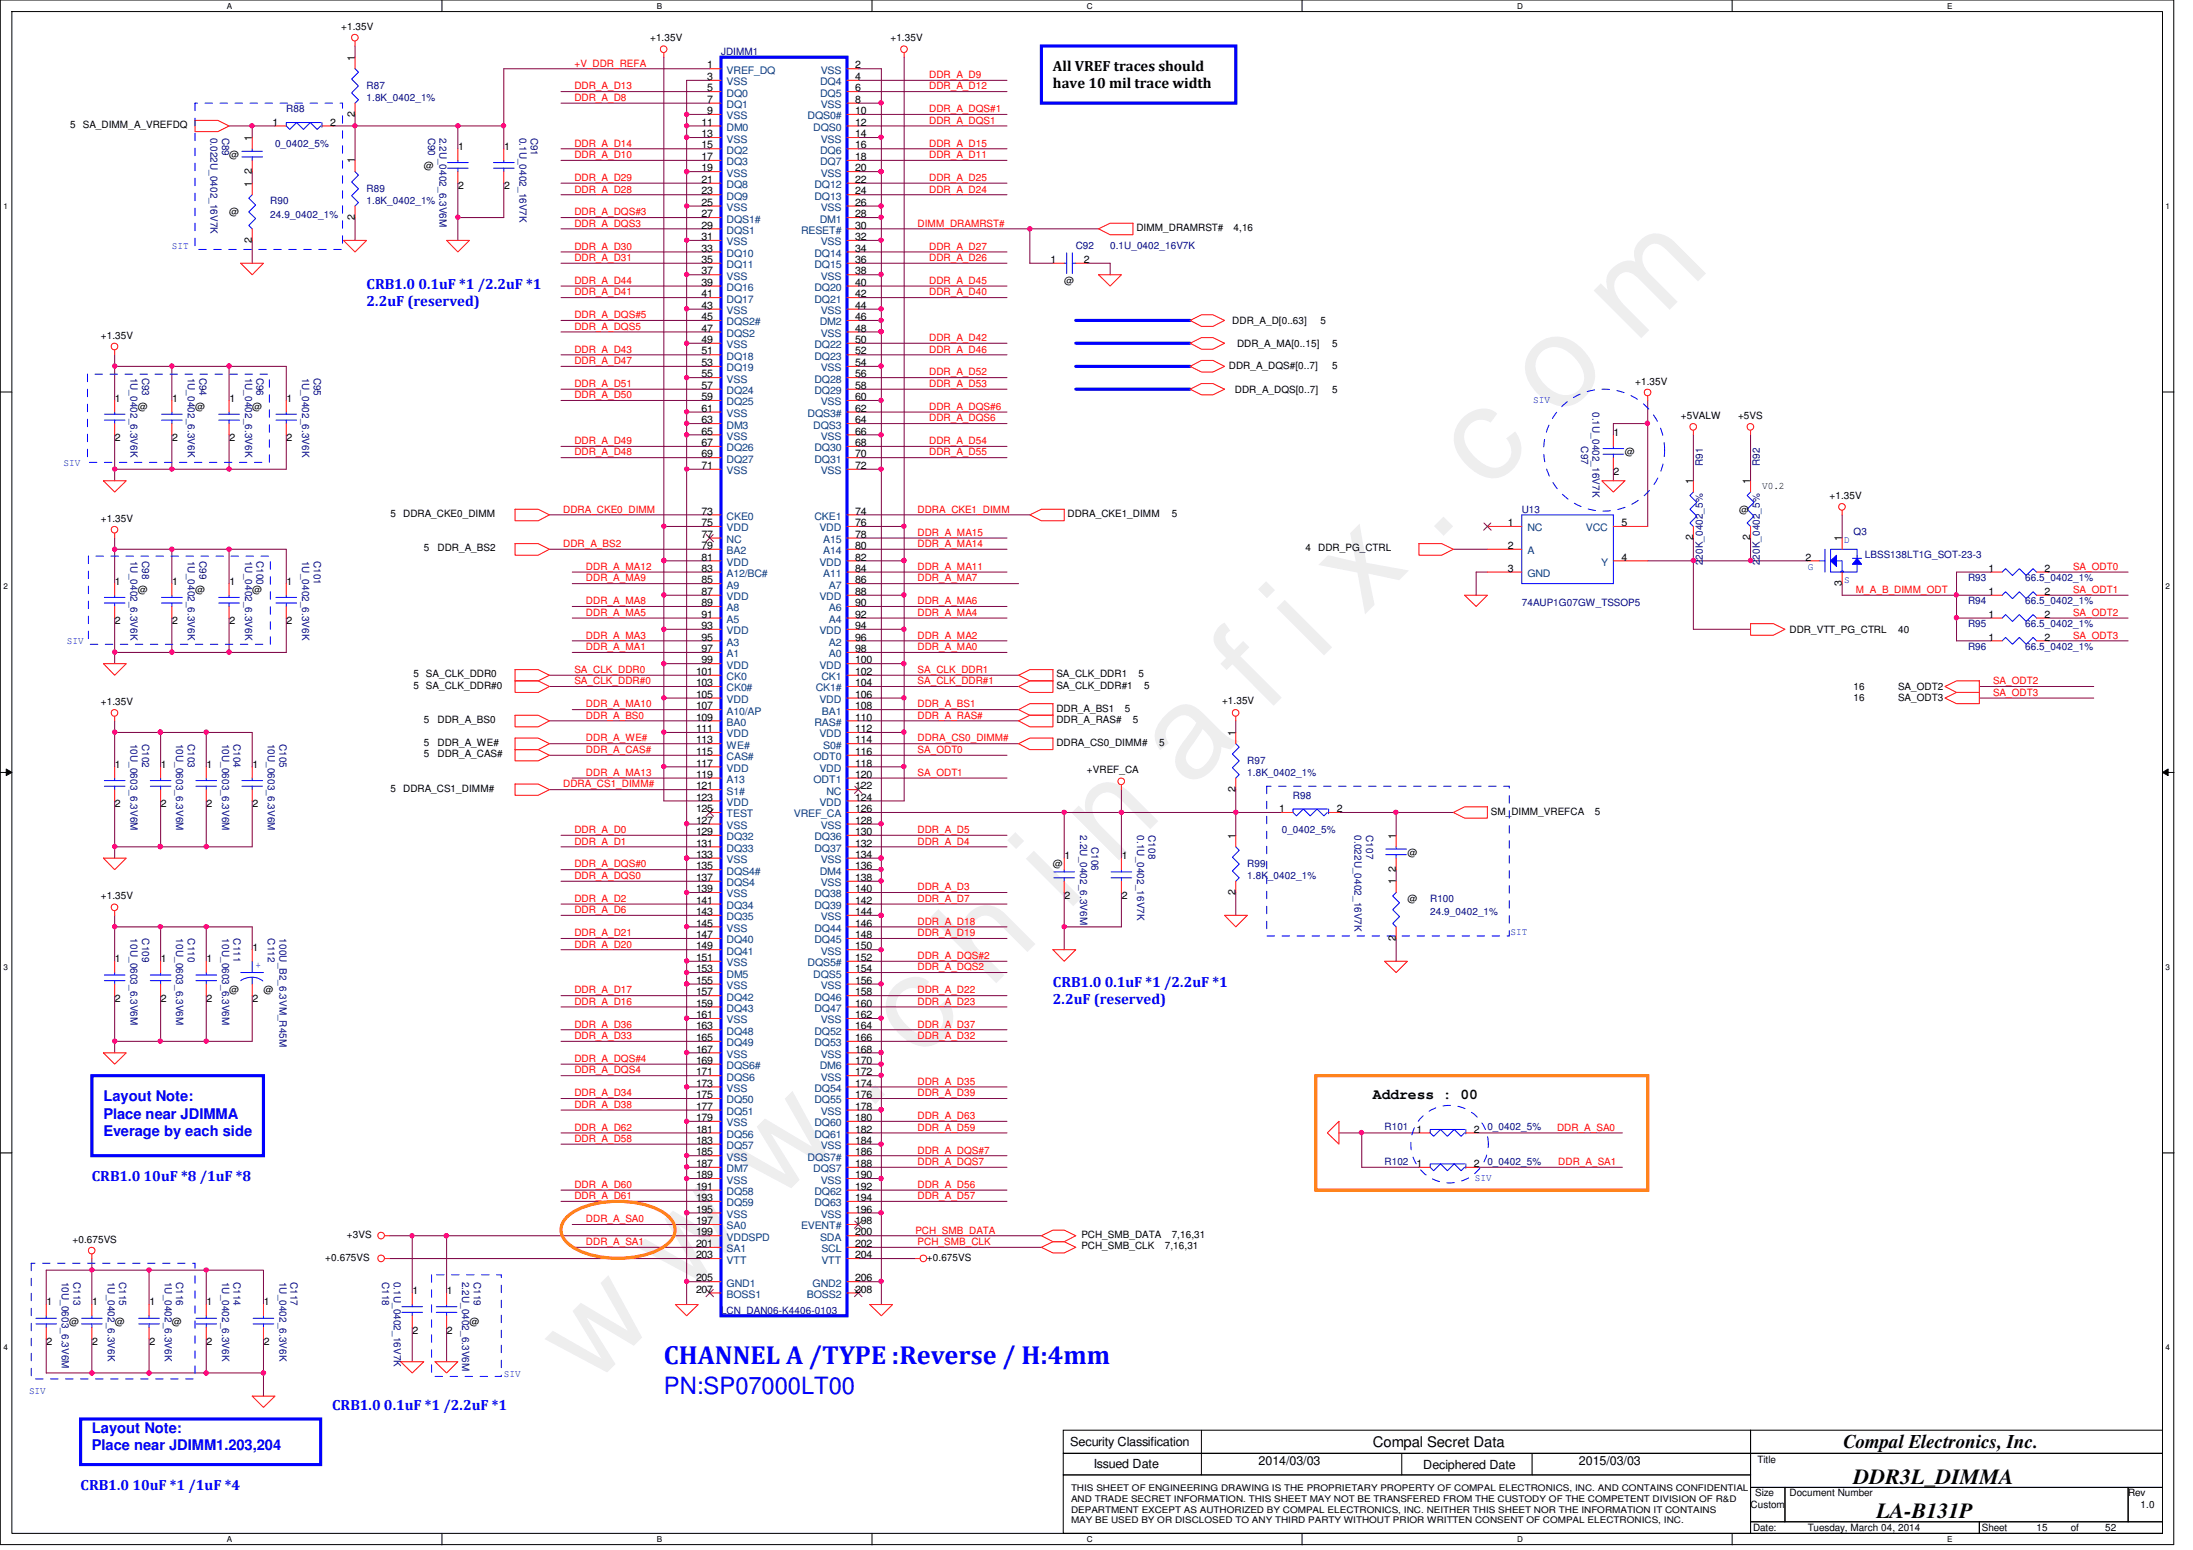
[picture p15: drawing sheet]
<svg xmlns="http://www.w3.org/2000/svg" width="297mm" height="210mm" viewBox="0 0 297 210" stroke-linecap="round" stroke-linejoin="round" font-family="sans-serif">
<defs><g id="words">
<text font-size="17.6" fill="#f0f" x="80.1" y="188" transform="rotate(-45 80.1 188)">w w w . c h i n a f i x . c o m</text>
<text font-size="3.6" fill="#00f" x="89.9" y="184.7">CHANNEL A /TYPE :Reverse / H:4mm</text>
<text font-size="3.2" fill="#00f" x="89.9" y="188.8">PN:SP07000LT00</text>
<g font-size="2.9">
<text x="251.1" y="201">DDR3L_DIMMA</text>
<text x="254.2" y="205.6">LA-B131P</text>
</g>
<text font-size="2.6" x="249.7" y="196">Compal Electronics, Inc.</text>
<g font-size="2">
<text x="142.6" y="9.7">All VREF traces should</text>
<text x="142.6" y="12">have 10 mil trace width</text>
<text x="186" y="148.8">Address : 00</text>
<text x="186" y="196">Compal Secret Data</text>
</g>
<g font-size="2" fill="#00f">
<text x="49.7" y="39.1">CRB1.0 0.1uF *1 /2.2uF *1</text>
<text x="49.7" y="41.4">2.2uF (reserved)</text>
<text x="142.6" y="133.6">CRB1.0 0.1uF *1 /2.2uF *1</text>
<text x="142.6" y="135.9">2.2uF (reserved)</text>
<text x="14" y="149.1">Layout Note:</text>
<text x="14" y="151.5">Place near JDIMMA</text>
<text x="14" y="153.9">Everage by each side</text>
<text x="12.4" y="160">CRB1.0 10uF *8 /1uF *8</text>
<text x="45" y="191">CRB1.0 0.1uF *1 /2.2uF *1</text>
<text x="12.4" y="194">Layout Note:</text>
<text x="12.4" y="196.4">Place near JDIMM1.203,204</text>
<text x="10.9" y="201.8">CRB1.0 10uF *1 /1uF *4</text>
</g>
<g font-size="1.7">
<text x="144.9" y="195.8">Security Classification</text>
<text x="148.2" y="198.8">Issued Date</text>
<text x="170.5" y="198.3">2014/03/03</text>
<text x="192.8" y="198.9">Deciphered Date</text>
<text x="213.9" y="198.3">2015/03/03</text>
</g>
<g font-size="1.4">
<text x="46.2" y="4">+1.35V</text>
<text x="88.1" y="5.6">+1.35V</text>
<text x="120.6" y="5.6">+1.35V</text>
<text x="48" y="8.2" transform="rotate(-90 48 8.2)">1</text>
<text x="95.8" y="9.3">1</text>
<text x="95.8" y="10.8">3</text>
<text x="115.8" y="10.8">4</text>
<text x="115.8" y="9.3">2</text>
<text x="9.5" y="17.4">5 SA_DIMM_A_VREFDQ</text>
<text x="36.9" y="17">1</text>
<text x="44.7" y="17">2</text>
<text x="48" y="15.9" transform="rotate(-90 48 15.9)">2</text>
<text x="95" y="17">11</text>
<text x="95.8" y="12.4">5</text>
<text x="95.8" y="13.9">7</text>
<text x="95.8" y="15.5">9</text>
<text x="115.8" y="12.4">6</text>
<text x="115.8" y="17">12</text>
<text x="115.8" y="13.9">8</text>
<text x="115.8" y="15.5">10</text>
<text x="31" y="21.4">@</text>
<text x="34.1" y="23.6" transform="rotate(-90 34.1 23.6)">2</text>
<text x="34.1" y="19" transform="rotate(-90 34.1 19)">1</text>
<text x="48" y="22.1" transform="rotate(-90 48 22.1)">1</text>
<text x="57.4" y="22.9">@</text>
<text x="62.1" y="20.3">1</text>
<text x="68.3" y="20.3">1</text>
<text x="95" y="18.6">13</text>
<text x="95" y="20.1">15</text>
<text x="95" y="21.7">17</text>
<text x="95" y="23.2">19</text>
<text x="115.8" y="20.1">16</text>
<text x="115.8" y="21.7">18</text>
<text x="115.8" y="18.6">14</text>
<text x="115.8" y="23.2">20</text>
<text x="31" y="29.1">@</text>
<text x="34.1" y="25.3" transform="rotate(-90 34.1 25.3)">1</text>
<text x="48" y="29.8" transform="rotate(-90 48 29.8)">2</text>
<text x="62.1" y="25.7">2</text>
<text x="68.3" y="25.7">2</text>
<text x="95" y="24.8">21</text>
<text x="95" y="26.3">23</text>
<text x="95" y="27.9">25</text>
<text x="95" y="29.4">27</text>
<text x="115.8" y="27.9">26</text>
<text x="115.8" y="24.8">22</text>
<text x="115.8" y="26.3">24</text>
<text x="115.8" y="29.4">28</text>
<text x="34.1" y="32.9" transform="rotate(-90 34.1 32.9)">2</text>
<text x="95" y="30.9">29</text>
<text x="95" y="32.5">31</text>
<text x="95" y="34.1">33</text>
<text x="95" y="35.6">35</text>
<text x="115.8" y="30.9">30</text>
<text x="115.8" y="32.5">32</text>
<text x="115.8" y="34.1">34</text>
<text x="115.8" y="35.6">36</text>
<text x="142.3" y="35.6">1</text>
<text x="146.8" y="35.6">2</text>
<text x="153.9" y="31.3">DIMM_DRAMRST#</text>
<text x="167.1" y="31.3">4,16</text>
<text x="95" y="37.2">37</text>
<text x="95" y="38.7">39</text>
<text x="95" y="40.3">41</text>
<text x="95" y="41.8">43</text>
<text x="115.8" y="37.2">38</text>
<text x="115.8" y="41.8">44</text>
<text x="115.8" y="38.7">40</text>
<text x="115.8" y="40.3">42</text>
<text x="144.1" y="38.4">@</text>
<text x="13.7" y="45.8">+1.35V</text>
<text x="95" y="43.3">45</text>
<text x="95" y="44.9">47</text>
<text x="95" y="46.4">49</text>
<text x="115.8" y="44.9">48</text>
<text x="115.8" y="46.4">50</text>
<text x="115.8" y="43.3">46</text>
<text x="166.9" y="43.9">DDR_A_D[0..63]</text>
<text x="167.6" y="46.9">DDR_A_MA[0..15]</text>
<text x="178.9" y="43.9">5</text>
<text x="180.4" y="46.9">5</text>
<text x="95" y="48">51</text>
<text x="95" y="49.6">53</text>
<text x="95" y="51.1">55</text>
<text x="95" y="52.7">57</text>
<text x="115.8" y="49.6">54</text>
<text x="115.8" y="48">52</text>
<text x="115.8" y="51.1">56</text>
<text x="115.8" y="52.7">58</text>
<text x="166.5" y="50">DDR_A_DQS#[0..7]</text>
<text x="167.3" y="53.2">DDR_A_DQS[0..7]</text>
<text x="180.4" y="53.2">5</text>
<text x="180.4" y="50">5</text>
<text x="221.5" y="52.1">+1.35V</text>
<text x="15.6" y="54.4">1</text>
<text x="15.6" y="59.8">2</text>
<text x="18.7" y="55.5">@</text>
<text x="23.3" y="54.4">1</text>
<text x="23.3" y="59.8">2</text>
<text x="26.4" y="55.5">@</text>
<text x="31.1" y="54.4">1</text>
<text x="31.1" y="59.8">2</text>
<text x="34.2" y="55.5">@</text>
<text x="38.8" y="54.4">1</text>
<text x="38.8" y="59.8">2</text>
<text x="95" y="54.2">59</text>
<text x="95" y="55.8">61</text>
<text x="95" y="57.3">63</text>
<text x="95" y="58.8">65</text>
<text x="115.8" y="57.3">64</text>
<text x="115.8" y="54.2">60</text>
<text x="115.8" y="58.8">66</text>
<text x="115.8" y="55.8">62</text>
<text x="218.6" y="59.1">1</text>
<text x="227.7" y="56.7">+5VALW</text>
<text x="235.4" y="56.7">+5VS</text>
<text x="95" y="60.4">67</text>
<text x="95" y="61.9">69</text>
<text x="95" y="63.5">71</text>
<text x="115.8" y="63.5">72</text>
<text x="115.8" y="60.4">68</text>
<text x="115.8" y="61.9">70</text>
<text x="218.6" y="64.4">2</text>
<text x="220.1" y="61.7">@</text>
<text x="229.3" y="65.5" transform="rotate(-90 229.3 65.5)">1</text>
<text x="237.1" y="65.5" transform="rotate(-90 237.1 65.5)">1</text>
<text x="13.7" y="70.7">+1.35V</text>
<text x="52.9" y="70">5</text>
<text x="54.6" y="70">DDRA_CKE0_DIMM</text>
<text x="95" y="69.7">73</text>
<text x="95" y="71.2">75</text>
<text x="115.8" y="71.2">76</text>
<text x="115.8" y="69.7">74</text>
<text x="144.6" y="70">DDRA_CKE1_DIMM</text>
<text x="158.7" y="70">5</text>
<text x="204.3" y="71.2">1</text>
<text x="219.6" y="71.2">5</text>
<text x="235.6" y="69.4">@</text>
<text x="238.7" y="66.3">V0.2</text>
<text x="247.8" y="67.6">+1.35V</text>
<text x="57.4" y="74.7">5</text>
<text x="59.3" y="74.7">DDR_A_BS2</text>
<text x="95" y="72.8">77</text>
<text x="95" y="74.3">79</text>
<text x="95" y="75.9">81</text>
<text x="95" y="77.4">83</text>
<text x="115.8" y="75.9">82</text>
<text x="115.8" y="72.8">78</text>
<text x="115.8" y="74.3">80</text>
<text x="115.8" y="77.4">84</text>
<text x="176.8" y="74.7">4</text>
<text x="178.6" y="74.7">DDR_PG_CTRL</text>
<text x="204.3" y="77.4">3</text>
<text x="204.3" y="74.3">2</text>
<text x="219.6" y="75.9">4</text>
<text x="229.3" y="73.2" transform="rotate(-90 229.3 73.2)">2</text>
<text x="237.1" y="73.2" transform="rotate(-90 237.1 73.2)">2</text>
<text x="244.6" y="75.9">2</text>
<text x="249.5" y="73.3" transform="rotate(-90 249.5 73.3)">1</text>
<text x="269.3" y="77.4">1</text>
<text x="276.9" y="77.4">2</text>
<text x="15.6" y="79.2">1</text>
<text x="18.7" y="80.3">@</text>
<text x="23.3" y="79.2">1</text>
<text x="26.4" y="80.3">@</text>
<text x="31.1" y="79.2">1</text>
<text x="34.2" y="80.3">@</text>
<text x="38.8" y="79.2">1</text>
<text x="95" y="79">85</text>
<text x="95" y="80.6">87</text>
<text x="95" y="82.1">89</text>
<text x="95" y="83.7">91</text>
<text x="115.8" y="80.6">88</text>
<text x="115.8" y="79">86</text>
<text x="115.8" y="82.1">90</text>
<text x="115.8" y="83.7">92</text>
<text x="249.5" y="79.4" transform="rotate(-90 249.5 79.4)">3</text>
<text x="269.3" y="83.7">1</text>
<text x="269.3" y="80.6">1</text>
<text x="276.9" y="83.7">2</text>
<text x="276.9" y="80.6">2</text>
<text x="15.6" y="84.5">2</text>
<text x="23.3" y="84.5">2</text>
<text x="31.1" y="84.5">2</text>
<text x="38.8" y="84.5">2</text>
<text x="95" y="85.2">93</text>
<text x="95" y="86.7">95</text>
<text x="95" y="88.3">97</text>
<text x="95" y="89.8">99</text>
<text x="115.8" y="85.2">94</text>
<text x="115.8" y="89.8">100</text>
<text x="115.8" y="86.7">96</text>
<text x="115.8" y="88.3">98</text>
<text x="242.4" y="85.7">DDR_VTT_PG_CTRL</text>
<text x="257.1" y="85.7">40</text>
<text x="269.3" y="86.7">1</text>
<text x="276.9" y="86.7">2</text>
<text x="13.7" y="95.5">+1.35V</text>
<text x="56" y="93.3">5 SA_CLK_DDR#0</text>
<text x="56" y="91.7">5 SA_CLK_DDR0</text>
<text x="94.3" y="91.4">101</text>
<text x="94.3" y="92.9">103</text>
<text x="94.3" y="94.5">105</text>
<text x="115.8" y="94.5">106</text>
<text x="115.8" y="91.4">102</text>
<text x="115.8" y="92.9">104</text>
<text x="143.1" y="91.7">SA_CLK_DDR1</text>
<text x="143.1" y="93.3">SA_CLK_DDR#1</text>
<text x="154.2" y="91.7">5</text>
<text x="155" y="93.3">5</text>
<text x="165.5" y="95.3">+1.35V</text>
<text x="251.1" y="93.4">16</text>
<text x="251.1" y="95">16</text>
<text x="257.1" y="93.4">SA_ODT2</text>
<text x="257.1" y="95">SA_ODT3</text>
<text x="57.4" y="101">5</text>
<text x="57.4" y="97.9">5</text>
<text x="59.3" y="101">DDR_A_WE#</text>
<text x="59.3" y="97.9">DDR_A_BS0</text>
<text x="94.3" y="96.1">107</text>
<text x="94.3" y="97.6">109</text>
<text x="94.3" y="99.1">111</text>
<text x="94.3" y="100.7">113</text>
<text x="115.8" y="99.1">112</text>
<text x="115.8" y="96.1">108</text>
<text x="115.8" y="97.6">110</text>
<text x="115.8" y="100.7">114</text>
<text x="143.1" y="101">DDRA_CS0_DIMM#</text>
<text x="143.1" y="96.4">DDR_A_BS1</text>
<text x="143.1" y="97.9">DDR_A_RAS#</text>
<text x="152.4" y="96.4">5</text>
<text x="153.5" y="97.9">5</text>
<text x="157" y="101">5</text>
<text x="167.3" y="99.6" transform="rotate(-90 167.3 99.6)">1</text>
<text x="15.6" y="104">1</text>
<text x="21.8" y="104">1</text>
<text x="28" y="104">1</text>
<text x="34.2" y="104">1</text>
<text x="52.9" y="107.2">5</text>
<text x="54.6" y="107.2">DDRA_CS1_DIMM#</text>
<text x="57.4" y="102.6">5</text>
<text x="59.3" y="102.6">DDR_A_CAS#</text>
<text x="94.3" y="102.2">115</text>
<text x="94.3" y="103.8">117</text>
<text x="94.3" y="105.3">119</text>
<text x="94.3" y="106.9">121</text>
<text x="115.8" y="103.8">118</text>
<text x="115.8" y="102.2">116</text>
<text x="115.8" y="105.3">120</text>
<text x="115.8" y="106.9">122</text>
<text x="147.2" y="104.7">+VREF_CA</text>
<text x="167.3" y="107.3" transform="rotate(-90 167.3 107.3)">2</text>
<text x="15.6" y="109.3">2</text>
<text x="21.8" y="109.3">2</text>
<text x="28" y="109.3">2</text>
<text x="34.2" y="109.3">2</text>
<text x="94.3" y="108.4">123</text>
<text x="94.3" y="110">125</text>
<text x="94.3" y="111.5">127</text>
<text x="94.3" y="113.1">129</text>
<text x="115.8" y="108.4">124</text>
<text x="115.8" y="111.5">128</text>
<text x="115.8" y="113.1">130</text>
<text x="115.8" y="110">126</text>
<text x="167.3" y="113.6" transform="rotate(-90 167.3 113.6)">1</text>
<text x="173.3" y="110">1</text>
<text x="181.1" y="110">2</text>
<text x="189.1" y="113.6" transform="rotate(-90 189.1 113.6)">1</text>
<text x="201.9" y="110.3">SM_DIMM_VREFCA</text>
<text x="216" y="110.3">5</text>
<text x="94.3" y="114.6">131</text>
<text x="94.3" y="116.2">133</text>
<text x="94.3" y="117.7">135</text>
<text x="94.3" y="119.3">137</text>
<text x="115.8" y="116.2">134</text>
<text x="115.8" y="119.3">138</text>
<text x="115.8" y="114.6">132</text>
<text x="115.8" y="117.7">136</text>
<text x="142.6" y="117.4">@</text>
<text x="144.2" y="116.4">1</text>
<text x="151.9" y="116.4">1</text>
<text x="189.1" y="119.8" transform="rotate(-90 189.1 119.8)">1</text>
<text x="189.1" y="118.1" transform="rotate(-90 189.1 118.1)">2</text>
<text x="190.6" y="115.9">@</text>
<text x="13.7" y="121.8">+1.35V</text>
<text x="94.3" y="120.8">139</text>
<text x="94.3" y="122.4">141</text>
<text x="94.3" y="123.9">143</text>
<text x="94.3" y="125.5">145</text>
<text x="115.8" y="123.9">144</text>
<text x="115.8" y="120.8">140</text>
<text x="115.8" y="122.4">142</text>
<text x="115.8" y="125.5">146</text>
<text x="144.2" y="121.8">2</text>
<text x="151.9" y="121.8">2</text>
<text x="167.3" y="121.2" transform="rotate(-90 167.3 121.2)">2</text>
<text x="190.6" y="122.1">@</text>
<text x="15.6" y="130.3">1</text>
<text x="21.8" y="130.3">1</text>
<text x="28" y="130.3">1</text>
<text x="34.2" y="128.8">1</text>
<text x="94.3" y="127">147</text>
<text x="94.3" y="128.6">149</text>
<text x="94.3" y="130.1">151</text>
<text x="94.3" y="131.7">153</text>
<text x="115.8" y="131.7">154</text>
<text x="115.8" y="128.6">150</text>
<text x="115.8" y="127">148</text>
<text x="115.8" y="130.1">152</text>
<text x="189.1" y="127.4" transform="rotate(-90 189.1 127.4)">2</text>
<text x="15.6" y="135.7">2</text>
<text x="21.8" y="135.7">2</text>
<text x="28" y="135.7">2</text>
<text x="31" y="134.5">@</text>
<text x="34.2" y="135.7">2</text>
<text x="35.7" y="134.5">@</text>
<text x="94.3" y="133.2">155</text>
<text x="94.3" y="134.8">157</text>
<text x="94.3" y="136.3">159</text>
<text x="94.3" y="137.9">161</text>
<text x="115.8" y="133.2">156</text>
<text x="115.8" y="137.9">162</text>
<text x="115.8" y="134.8">158</text>
<text x="115.8" y="136.3">160</text>
<text x="94.3" y="139.4">163</text>
<text x="94.3" y="141">165</text>
<text x="94.3" y="142.5">167</text>
<text x="115.8" y="142.5">168</text>
<text x="115.8" y="139.4">164</text>
<text x="115.8" y="141">166</text>
<text x="94.3" y="144.1">169</text>
<text x="94.3" y="145.6">171</text>
<text x="94.3" y="147.2">173</text>
<text x="94.3" y="148.7">175</text>
<text x="115.8" y="145.6">172</text>
<text x="115.8" y="147.2">174</text>
<text x="115.8" y="148.7">176</text>
<text x="115.8" y="144.1">170</text>
<text x="94.3" y="150.3">177</text>
<text x="94.3" y="151.8">179</text>
<text x="94.3" y="153.4">181</text>
<text x="94.3" y="154.9">183</text>
<text x="115.8" y="150.3">178</text>
<text x="115.8" y="154.9">184</text>
<text x="115.8" y="151.8">180</text>
<text x="115.8" y="153.4">182</text>
<text x="191.9" y="153.4">1</text>
<text x="199.6" y="153.4">2</text>
<text x="94.3" y="156.5">185</text>
<text x="94.3" y="158">187</text>
<text x="94.3" y="159.6">189</text>
<text x="94.3" y="161.1">191</text>
<text x="115.8" y="158">188</text>
<text x="115.8" y="159.6">190</text>
<text x="115.8" y="161.1">192</text>
<text x="115.8" y="156.5">186</text>
<text x="191.9" y="158">1</text>
<text x="199.6" y="158">2</text>
<text x="47" y="167.6">+3VS</text>
<text x="94.3" y="162.6">193</text>
<text x="94.3" y="164.2">195</text>
<text x="94.3" y="165.8">197</text>
<text x="94.3" y="167.3">199</text>
<text x="115.8" y="167.3">200</text>
<text x="115.8" y="165.8">198</text>
<text x="115.8" y="164.2">196</text>
<text x="115.8" y="162.6">194</text>
<text x="146.5" y="167.6">PCH_SMB_DATA</text>
<text x="158.7" y="167.6">7,16,31</text>
<text x="9.8" y="168.3">+0.675VS</text>
<text x="44.1" y="170.7">+0.675VS</text>
<text x="94.3" y="168.9">201</text>
<text x="94.3" y="170.4">203</text>
<text x="94.3" y="173.5">205</text>
<text x="115.8" y="173.5">206</text>
<text x="115.8" y="168.9">202</text>
<text x="115.8" y="170.4">204</text>
<text x="125.6" y="170.7">+0.675VS</text>
<text x="146.5" y="169.2">PCH_SMB_CLK</text>
<text x="157.8" y="169.2">7,16,31</text>
<text x="6.3" y="176.8">1</text>
<text x="9.4" y="179.4">@</text>
<text x="12.5" y="176.8">1</text>
<text x="15.5" y="179.4">@</text>
<text x="20.2" y="176.8">1</text>
<text x="23.3" y="179.4">@</text>
<text x="28" y="176.8">1</text>
<text x="35.7" y="176.8">1</text>
<text x="55.9" y="175.3">1</text>
<text x="60.5" y="175.3">1</text>
<text x="63.6" y="179.4">@</text>
<text x="94.3" y="175">207</text>
<text x="115.8" y="175">208</text>
<text x="6.3" y="182.2">2</text>
<text x="12.5" y="182.2">2</text>
<text x="20.2" y="182.2">2</text>
<text x="28" y="182.2">2</text>
<text x="35.7" y="182.2">2</text>
<text x="55.9" y="180.6">2</text>
<text x="60.5" y="180.6">2</text>
<text x="237.7" y="202.6">Size</text>
<text x="238" y="198.2">Title</text>
<text x="242.4" y="202.6">Document Number</text>
<text x="288.2" y="202.6">Rev</text>
<text x="237.1" y="204.2">Custom</text>
<text x="237.4" y="207.3">Date:</text>
<text x="244.9" y="207.3">Tuesday, March 04, 2014</text>
<text x="268.4" y="207.3">Sheet</text>
<text x="275.8" y="207.3">15</text>
<text x="280.5" y="207.3">of</text>
<text x="285.2" y="207.3">52</text>
<text x="289.9" y="204.2">1.0</text>
</g>
<g font-size="1.4" fill="#f00">
<text x="77.8" y="9">+V_DDR_REFA</text>
<text x="125.9" y="10.6">DDR_A_D9</text>
<text x="77.8" y="12.1">DDR_A_D13</text>
<text x="77.8" y="13.7">DDR_A_D8</text>
<text x="125.9" y="12.1">DDR_A_D12</text>
<text x="125.9" y="15.2">DDR_A_DQS#1</text>
<text x="125.9" y="16.8">DDR_A_DQS1</text>
<text x="77.8" y="21.4">DDR_A_D10</text>
<text x="77.8" y="19.9">DDR_A_D14</text>
<text x="125.9" y="21.4">DDR_A_D11</text>
<text x="125.9" y="19.9">DDR_A_D15</text>
<text x="77.8" y="26.1">DDR_A_D28</text>
<text x="77.8" y="24.5">DDR_A_D29</text>
<text x="77.8" y="29.2">DDR_A_DQS#3</text>
<text x="125.9" y="26.1">DDR_A_D24</text>
<text x="125.9" y="24.5">DDR_A_D25</text>
<text x="77.8" y="33.8">DDR_A_D30</text>
<text x="77.8" y="35.3">DDR_A_D31</text>
<text x="77.8" y="30.7">DDR_A_DQS3</text>
<text x="124.3" y="30.7">DIMM_DRAMRST#</text>
<text x="125.9" y="35.3">DDR_A_D26</text>
<text x="125.9" y="33.8">DDR_A_D27</text>
<text x="77.8" y="40">DDR_A_D41</text>
<text x="77.8" y="38.4">DDR_A_D44</text>
<text x="125.9" y="40">DDR_A_D40</text>
<text x="125.9" y="38.4">DDR_A_D45</text>
<text x="77.8" y="47.8">DDR_A_D43</text>
<text x="77.8" y="43.1">DDR_A_DQS#5</text>
<text x="77.8" y="44.7">DDR_A_DQS5</text>
<text x="125.9" y="46.2">DDR_A_D42</text>
<text x="125.9" y="47.8">DDR_A_D46</text>
<text x="77.8" y="49.3">DDR_A_D47</text>
<text x="77.8" y="53.9">DDR_A_D50</text>
<text x="77.8" y="52.4">DDR_A_D51</text>
<text x="125.9" y="50.8">DDR_A_D52</text>
<text x="125.9" y="52.4">DDR_A_D53</text>
<text x="125.9" y="55.5">DDR_A_DQS#6</text>
<text x="125.9" y="57.1">DDR_A_DQS6</text>
<text x="77.8" y="61.7">DDR_A_D48</text>
<text x="77.8" y="60.2">DDR_A_D49</text>
<text x="125.9" y="60.2">DDR_A_D54</text>
<text x="125.9" y="61.7">DDR_A_D55</text>
<text x="76.3" y="69.4">DDRA_CKE0_DIMM</text>
<text x="124.3" y="69.4">DDRA_CKE1_DIMM</text>
<text x="76.3" y="74.1">DDR_A_BS2</text>
<text x="79.4" y="77.2">DDR_A_MA12</text>
<text x="124.3" y="74.1">DDR_A_MA14</text>
<text x="124.3" y="77.2">DDR_A_MA11</text>
<text x="124.3" y="72.6">DDR_A_MA15</text>
<text x="280.8" y="77.2">SA_ODT0</text>
<text x="79.4" y="83.4">DDR_A_MA5</text>
<text x="79.4" y="78.7">DDR_A_MA9</text>
<text x="79.4" y="81.8">DDR_A_MA8</text>
<text x="124.3" y="78.7">DDR_A_MA7</text>
<text x="124.3" y="81.8">DDR_A_MA6</text>
<text x="124.3" y="83.4">DDR_A_MA4</text>
<text x="251.4" y="80.3">M_A_B_DIMM_ODT</text>
<text x="280.8" y="80.3">SA_ODT1</text>
<text x="280.8" y="83.4">SA_ODT2</text>
<text x="79.4" y="86.5">DDR_A_MA3</text>
<text x="79.4" y="88.1">DDR_A_MA1</text>
<text x="124.3" y="88.1">DDR_A_MA0</text>
<text x="124.3" y="86.5">DDR_A_MA2</text>
<text x="280.8" y="86.5">SA_ODT3</text>
<text x="77.8" y="92.7">SA_CLK_DDR#0</text>
<text x="77.8" y="91.1">SA_CLK_DDR0</text>
<text x="79.4" y="95.8">DDR_A_MA10</text>
<text x="124.3" y="91.1">SA_CLK_DDR1</text>
<text x="124.3" y="92.7">SA_CLK_DDR#1</text>
<text x="124.3" y="95.8">DDR_A_BS1</text>
<text x="270" y="92.7">SA_ODT2</text>
<text x="270" y="94.2">SA_ODT3</text>
<text x="79.4" y="97.3">DDR_A_BS0</text>
<text x="79.4" y="100.4">DDR_A_WE#</text>
<text x="79.4" y="102">DDR_A_CAS#</text>
<text x="124.3" y="102">SA_ODT0</text>
<text x="124.3" y="100.4">DDRA_CS0_DIMM#</text>
<text x="124.3" y="97.3">DDR_A_RAS#</text>
<text x="76.3" y="106.6">DDRA_CS1_DIMM#</text>
<text x="79.4" y="105.1">DDR_A_MA13</text>
<text x="124.3" y="105.1">SA_ODT1</text>
<text x="77.8" y="112.8">DDR_A_D0</text>
<text x="124.3" y="112.8">DDR_A_D5</text>
<text x="77.8" y="114.4">DDR_A_D1</text>
<text x="77.8" y="117.5">DDR_A_DQS#0</text>
<text x="77.8" y="119">DDR_A_DQS0</text>
<text x="124.3" y="114.4">DDR_A_D4</text>
<text x="77.8" y="122.1">DDR_A_D2</text>
<text x="77.8" y="123.7">DDR_A_D6</text>
<text x="124.3" y="125.2">DDR_A_D18</text>
<text x="124.3" y="120.6">DDR_A_D3</text>
<text x="124.3" y="122.1">DDR_A_D7</text>
<text x="77.8" y="128.3">DDR_A_D20</text>
<text x="77.8" y="126.8">DDR_A_D21</text>
<text x="124.3" y="126.8">DDR_A_D19</text>
<text x="124.3" y="129.9">DDR_A_DQS#2</text>
<text x="124.3" y="131.4">DDR_A_DQS2</text>
<text x="77.8" y="136.1">DDR_A_D16</text>
<text x="77.8" y="134.5">DDR_A_D17</text>
<text x="124.3" y="134.5">DDR_A_D22</text>
<text x="124.3" y="136.1">DDR_A_D23</text>
<text x="77.8" y="140.7">DDR_A_D33</text>
<text x="77.8" y="139.1">DDR_A_D36</text>
<text x="77.8" y="143.8">DDR_A_DQS#4</text>
<text x="124.3" y="140.7">DDR_A_D32</text>
<text x="124.3" y="139.1">DDR_A_D37</text>
<text x="77.8" y="148.5">DDR_A_D34</text>
<text x="77.8" y="145.4">DDR_A_DQS4</text>
<text x="124.3" y="146.9">DDR_A_D35</text>
<text x="124.3" y="148.5">DDR_A_D39</text>
<text x="77.8" y="150">DDR_A_D38</text>
<text x="77.8" y="154.6">DDR_A_D58</text>
<text x="77.8" y="153.1">DDR_A_D62</text>
<text x="124.3" y="153.1">DDR_A_D59</text>
<text x="124.3" y="151.6">DDR_A_D63</text>
<text x="210.9" y="153.1">DDR_A_SA0</text>
<text x="77.8" y="160.9">DDR_A_D60</text>
<text x="124.3" y="160.9">DDR_A_D56</text>
<text x="124.3" y="156.2">DDR_A_DQS#7</text>
<text x="124.3" y="157.8">DDR_A_DQS7</text>
<text x="211.1" y="157.8">DDR_A_SA1</text>
<text x="77.8" y="162.4">DDR_A_D61</text>
<text x="79.4" y="165.5">DDR_A_SA0</text>
<text x="124" y="167">PCH_SMB_DATA</text>
<text x="124.3" y="162.4">DDR_A_D57</text>
<text x="79.4" y="168.6">DDR_A_SA1</text>
<text x="124.3" y="168.6">PCH_SMB_CLK</text>
</g>
<g font-size="1.4" fill="#000080">
<text x="97.7" y="7.5">JDIMM1</text>
<text x="38.8" y="15.2">R88</text>
<text x="49.7" y="12.1">R87</text>
<text x="49.7" y="13.6">1.8K_0402_1%</text>
<text x="28.5" y="18.6" transform="rotate(90 28.5 18.6)">0.022U_0402_16V7K</text>
<text x="30.1" y="18.6" transform="rotate(90 30.1 18.6)">C89</text>
<text x="37.3" y="19.9">0_0402_5%</text>
<text x="58" y="18.6" transform="rotate(90 58 18.6)">C90</text>
<text x="59.5" y="18.6" transform="rotate(90 59.5 18.6)">2.2U_0402_6.3V6M</text>
<text x="70.4" y="18.6" transform="rotate(90 70.4 18.6)">0.1U_0402_16V7K</text>
<text x="71.9" y="18.6" transform="rotate(90 71.9 18.6)">C91</text>
<text x="36.6" y="27.6">R90</text>
<text x="36.6" y="29.5">24.9_0402_1%</text>
<text x="49.7" y="26">R89</text>
<text x="49.7" y="27.6">1.8K_0402_1%</text>
<text x="145.7" y="33.8">C92</text>
<text x="150.4" y="33.8">0.1U_0402_16V7K</text>
<text x="17.7" y="51.1" transform="rotate(90 17.7 51.1)">1U_0402_6.3V6K</text>
<text x="19.3" y="51.1" transform="rotate(90 19.3 51.1)">C93</text>
<text x="25.4" y="51.1" transform="rotate(90 25.4 51.1)">1U_0402_6.3V6K</text>
<text x="27" y="51.1" transform="rotate(90 27 51.1)">C94</text>
<text x="33.2" y="51.1" transform="rotate(90 33.2 51.1)">1U_0402_6.3V6K</text>
<text x="34.8" y="51.1" transform="rotate(90 34.8 51.1)">C96</text>
<text x="40.9" y="51.1" transform="rotate(90 40.9 51.1)">1U_0402_6.3V6K</text>
<text x="42.5" y="51.1" transform="rotate(90 42.5 51.1)">C95</text>
<text x="215.7" y="55.8" transform="rotate(90 215.7 55.8)">0.1U_0402_16V7K</text>
<text x="214.2" y="60.5" transform="rotate(90 214.2 60.5)">C97</text>
<text x="230.6" y="63.1" transform="rotate(-90 230.6 63.1)">R91</text>
<text x="238.4" y="63.1" transform="rotate(-90 238.4 63.1)">R92</text>
<text x="206.1" y="69.4">U13</text>
<text x="17.7" y="75.9" transform="rotate(90 17.7 75.9)">1U_0402_6.3V6K</text>
<text x="19.3" y="75.9" transform="rotate(90 19.3 75.9)">C98</text>
<text x="25.4" y="75.9" transform="rotate(90 25.4 75.9)">1U_0402_6.3V6K</text>
<text x="27" y="75.9" transform="rotate(90 27 75.9)">C99</text>
<text x="33.2" y="75.9" transform="rotate(90 33.2 75.9)">1U_0402_6.3V6K</text>
<text x="34.8" y="75.9" transform="rotate(90 34.8 75.9)">C100</text>
<text x="40.9" y="75.9" transform="rotate(90 40.9 75.9)">1U_0402_6.3V6K</text>
<text x="42.5" y="75.9" transform="rotate(90 42.5 75.9)">C101</text>
<text x="230.6" y="76.5" transform="rotate(-90 230.6 76.5)">220K_0402_5%</text>
<text x="238.4" y="76.5" transform="rotate(-90 238.4 76.5)">220K_0402_5%</text>
<text x="251.1" y="72.5">Q3</text>
<text x="252.6" y="75.6">LBSS138LT1G_SOT-23-3</text>
<text x="206.1" y="82.1">74AUP1G07GW_TSSOP5</text>
<text x="266.6" y="78.7">R93</text>
<text x="266.6" y="81.8">R94</text>
<text x="274.3" y="78.7">66.5_0402_1%</text>
<text x="274.3" y="81.8">66.5_0402_1%</text>
<text x="266.6" y="84.9">R95</text>
<text x="266.6" y="88">R96</text>
<text x="274.3" y="84.9">66.5_0402_1%</text>
<text x="274.3" y="88">66.5_0402_1%</text>
<text x="17.7" y="100.7" transform="rotate(90 17.7 100.7)">10U_0603_6.3V6M</text>
<text x="19.3" y="100.7" transform="rotate(90 19.3 100.7)">C102</text>
<text x="23.9" y="100.7" transform="rotate(90 23.9 100.7)">10U_0603_6.3V6M</text>
<text x="25.4" y="100.7" transform="rotate(90 25.4 100.7)">C103</text>
<text x="30.1" y="100.7" transform="rotate(90 30.1 100.7)">10U_0603_6.3V6M</text>
<text x="31.6" y="100.7" transform="rotate(90 31.6 100.7)">C104</text>
<text x="36.3" y="100.7" transform="rotate(90 36.3 100.7)">10U_0603_6.3V6M</text>
<text x="37.8" y="100.7" transform="rotate(90 37.8 100.7)">C105</text>
<text x="168.9" y="103.5">R97</text>
<text x="168.9" y="105.1">1.8K_0402_1%</text>
<text x="146.3" y="113.1" transform="rotate(90 146.3 113.1)">2.2U_0402_6.3V6M</text>
<text x="154" y="113.1" transform="rotate(90 154 113.1)">0.1U_0402_16V7K</text>
<text x="155.6" y="113.1" transform="rotate(90 155.6 113.1)">C108</text>
<text x="173.6" y="112.8">0_0402_5%</text>
<text x="175.1" y="108.2">R98</text>
<text x="183.5" y="113.1" transform="rotate(90 183.5 113.1)">0.022U_0402_16V7K</text>
<text x="185" y="113.1" transform="rotate(90 185 113.1)">C107</text>
<text x="147.8" y="114.7" transform="rotate(90 147.8 114.7)">C106</text>
<text x="168.9" y="117.4">R99</text>
<text x="168.9" y="119">1.8K_0402_1%</text>
<text x="193.7" y="122.1">R100</text>
<text x="193.7" y="124">24.9_0402_1%</text>
<text x="17.7" y="127.1" transform="rotate(90 17.7 127.1)">10U_0603_6.3V6M</text>
<text x="19.3" y="127.1" transform="rotate(90 19.3 127.1)">C109</text>
<text x="23.9" y="127.1" transform="rotate(90 23.9 127.1)">10U_0603_6.3V6M</text>
<text x="25.4" y="127.1" transform="rotate(90 25.4 127.1)">C110</text>
<text x="30.1" y="127.1" transform="rotate(90 30.1 127.1)">10U_0603_6.3V6M</text>
<text x="31.6" y="127.1" transform="rotate(90 31.6 127.1)">C111</text>
<text x="36.3" y="127.1" transform="rotate(90 36.3 127.1)">C112</text>
<text x="37.8" y="127.1" transform="rotate(90 37.8 127.1)">100U_B2_6.3VM_R45M</text>
<text x="187.5" y="153.1">R101</text>
<text x="201.5" y="153.1">0_0402_5%</text>
<text x="187.5" y="157.7">R102</text>
<text x="201.5" y="157.7">0_0402_5%</text>
<text x="8.4" y="173.6" transform="rotate(90 8.4 173.6)">10U_0603_6.3V6M</text>
<text x="9.9" y="173.6" transform="rotate(90 9.9 173.6)">C113</text>
<text x="14.6" y="173.6" transform="rotate(90 14.6 173.6)">1U_0402_6.3V6K</text>
<text x="16.1" y="173.6" transform="rotate(90 16.1 173.6)">C115</text>
<text x="22.3" y="173.6" transform="rotate(90 22.3 173.6)">1U_0402_6.3V6K</text>
<text x="23.9" y="173.6" transform="rotate(90 23.9 173.6)">C116</text>
<text x="30.1" y="173.6" transform="rotate(90 30.1 173.6)">1U_0402_6.3V6K</text>
<text x="31.6" y="173.6" transform="rotate(90 31.6 173.6)">C114</text>
<text x="37.8" y="173.6" transform="rotate(90 37.8 173.6)">1U_0402_6.3V6K</text>
<text x="39.4" y="173.6" transform="rotate(90 39.4 173.6)">C117</text>
<text x="51.8" y="173.6" transform="rotate(90 51.8 173.6)">C118</text>
<text x="53.3" y="173.6" transform="rotate(90 53.3 173.6)">0.1U_0402_16V7K</text>
<text x="62.6" y="173.6" transform="rotate(90 62.6 173.6)">2.2U_0402_6.3V6M</text>
<text x="64.2" y="173.6" transform="rotate(90 64.2 173.6)">C119</text>
<text x="97.7" y="177.9">LCN_DAN06-K4406-0103</text>
</g>
<g font-size="1.4" fill="#004080">
<text x="98.4" y="10">VREF_DQ</text>
<text x="98.4" y="11.6">VSS</text>
<text x="111.1" y="11.6">DQ4</text>
<text x="111.2" y="10">VSS</text>
<text x="98.4" y="13.1">DQ0</text>
<text x="98.4" y="14.6">DQ1</text>
<text x="98.4" y="16.2">VSS</text>
<text x="98.4" y="17.7">DM0</text>
<text x="109.4" y="16.2">DQS0#</text>
<text x="110.1" y="17.7">DQS0</text>
<text x="111.1" y="13.1">DQ5</text>
<text x="111.2" y="14.6">VSS</text>
<text x="98.4" y="19.3">VSS</text>
<text x="98.4" y="20.8">DQ2</text>
<text x="98.4" y="22.4">DQ3</text>
<text x="98.4" y="23.9">VSS</text>
<text x="111.1" y="20.8">DQ6</text>
<text x="111.1" y="22.4">DQ7</text>
<text x="111.2" y="19.3">VSS</text>
<text x="111.2" y="23.9">VSS</text>
<text x="98.4" y="25.5">DQ8</text>
<text x="98.4" y="27.1">DQ9</text>
<text x="98.4" y="28.6">VSS</text>
<text x="110.3" y="25.5">DQ12</text>
<text x="110.3" y="27.1">DQ13</text>
<text x="111.2" y="28.6">VSS</text>
<text x="98.4" y="30.1">DQS1#</text>
<text x="98.4" y="31.7">DQS1</text>
<text x="98.4" y="33.2">VSS</text>
<text x="98.4" y="34.8">DQ10</text>
<text x="108.5" y="31.7">RESET#</text>
<text x="110.3" y="34.8">DQ14</text>
<text x="111" y="30.1">DM1</text>
<text x="111.2" y="33.2">VSS</text>
<text x="98.4" y="36.3">DQ11</text>
<text x="98.4" y="37.9">VSS</text>
<text x="98.4" y="39.4">DQ16</text>
<text x="98.4" y="41">DQ17</text>
<text x="110.3" y="36.3">DQ15</text>
<text x="110.3" y="39.4">DQ20</text>
<text x="110.3" y="41">DQ21</text>
<text x="111.2" y="37.9">VSS</text>
<text x="98.4" y="42.5">VSS</text>
<text x="98.4" y="44.1">DQS2#</text>
<text x="98.4" y="45.6">DQS2</text>
<text x="98.4" y="47.2">VSS</text>
<text x="110.3" y="47.2">DQ22</text>
<text x="111" y="44.1">DM2</text>
<text x="111.2" y="42.5">VSS</text>
<text x="111.2" y="45.6">VSS</text>
<text x="98.4" y="48.7">DQ18</text>
<text x="98.4" y="50.3">DQ19</text>
<text x="98.4" y="51.8">VSS</text>
<text x="98.4" y="53.4">DQ24</text>
<text x="110.3" y="48.7">DQ23</text>
<text x="110.3" y="51.8">DQ28</text>
<text x="110.3" y="53.4">DQ29</text>
<text x="111.2" y="50.3">VSS</text>
<text x="98.4" y="54.9">DQ25</text>
<text x="98.4" y="56.5">VSS</text>
<text x="98.4" y="58">DM3</text>
<text x="98.4" y="59.6">VSS</text>
<text x="109.4" y="56.5">DQS3#</text>
<text x="110.1" y="58">DQS3</text>
<text x="111.2" y="54.9">VSS</text>
<text x="111.2" y="59.6">VSS</text>
<text x="98.4" y="61.1">DQ26</text>
<text x="98.4" y="62.7">DQ27</text>
<text x="98.4" y="64.2">VSS</text>
<text x="110.3" y="61.1">DQ30</text>
<text x="110.3" y="62.7">DQ31</text>
<text x="111.2" y="64.2">VSS</text>
<text x="98.4" y="70.4">CKE0</text>
<text x="98.4" y="72">VDD</text>
<text x="110.3" y="70.4">CKE1</text>
<text x="111" y="72">VDD</text>
<text x="206.9" y="72">NC</text>
<text x="214.8" y="72">VCC</text>
<text x="98.4" y="73.5">NC</text>
<text x="98.4" y="75.1">BA2</text>
<text x="98.4" y="76.6">VDD</text>
<text x="111" y="76.6">VDD</text>
<text x="111.5" y="73.5">A15</text>
<text x="111.5" y="75.1">A14</text>
<text x="206.9" y="75.1">A</text>
<text x="216.9" y="76.6">Y</text>
<text x="98.4" y="78.1">A12/BC#</text>
<text x="98.4" y="79.7">A9</text>
<text x="98.4" y="81.3">VDD</text>
<text x="98.4" y="82.8">A8</text>
<text x="111" y="81.3">VDD</text>
<text x="111.5" y="78.1">A11</text>
<text x="112.3" y="79.7">A7</text>
<text x="112.3" y="82.8">A6</text>
<text x="206.9" y="78.1">GND</text>
<text x="98.4" y="84.4">A5</text>
<text x="98.4" y="85.9">VDD</text>
<text x="98.4" y="87.5">A3</text>
<text x="98.4" y="89">A1</text>
<text x="111" y="85.9">VDD</text>
<text x="112.3" y="84.4">A4</text>
<text x="112.3" y="87.5">A2</text>
<text x="112.3" y="89">A0</text>
<text x="98.4" y="90.6">VDD</text>
<text x="98.4" y="92.1">CK0</text>
<text x="98.4" y="93.6">CK0#</text>
<text x="98.4" y="95.2">VDD</text>
<text x="110.5" y="93.6">CK1#</text>
<text x="111" y="90.6">VDD</text>
<text x="111" y="95.2">VDD</text>
<text x="111.2" y="92.1">CK1</text>
<text x="98.4" y="96.8">A10/AP</text>
<text x="98.4" y="98.3">BA0</text>
<text x="98.4" y="99.9">VDD</text>
<text x="98.4" y="101.4">WE#</text>
<text x="110.3" y="98.3">RAS#</text>
<text x="111" y="99.9">VDD</text>
<text x="111.3" y="96.8">BA1</text>
<text x="111.5" y="101.4">S0#</text>
<text x="98.4" y="103">CAS#</text>
<text x="98.4" y="104.5">VDD</text>
<text x="98.4" y="106">A13</text>
<text x="98.4" y="107.6">S1#</text>
<text x="110.2" y="103">ODT0</text>
<text x="110.2" y="106">ODT1</text>
<text x="111" y="104.5">VDD</text>
<text x="111.9" y="107.6">NC</text>
<text x="98.4" y="109.1">VDD</text>
<text x="98.4" y="110.7">TEST</text>
<text x="98.4" y="112.3">VSS</text>
<text x="98.4" y="113.8">DQ32</text>
<text x="107.5" y="110.7">VREF_CA</text>
<text x="110.3" y="113.8">DQ36</text>
<text x="111" y="109.1">VDD</text>
<text x="111.2" y="112.3">VSS</text>
<text x="98.4" y="115.4">DQ33</text>
<text x="98.4" y="116.9">VSS</text>
<text x="98.4" y="118.4">DQS4#</text>
<text x="110.3" y="115.4">DQ37</text>
<text x="111" y="118.4">DM4</text>
<text x="111.2" y="116.9">VSS</text>
<text x="98.4" y="120">DQS4</text>
<text x="98.4" y="121.5">VSS</text>
<text x="98.4" y="123.1">DQ34</text>
<text x="98.4" y="124.6">DQ35</text>
<text x="110.3" y="121.5">DQ38</text>
<text x="110.3" y="123.1">DQ39</text>
<text x="111.2" y="120">VSS</text>
<text x="111.2" y="124.6">VSS</text>
<text x="98.4" y="126.2">VSS</text>
<text x="98.4" y="127.8">DQ40</text>
<text x="98.4" y="129.3">DQ41</text>
<text x="98.4" y="130.9">VSS</text>
<text x="109.4" y="130.9">DQS5#</text>
<text x="110.3" y="126.2">DQ44</text>
<text x="110.3" y="127.8">DQ45</text>
<text x="111.2" y="129.3">VSS</text>
<text x="98.4" y="132.4">DM5</text>
<text x="98.4" y="133.9">VSS</text>
<text x="98.4" y="135.5">DQ42</text>
<text x="98.4" y="137">DQ43</text>
<text x="110.1" y="132.4">DQS5</text>
<text x="110.3" y="135.5">DQ46</text>
<text x="110.3" y="137">DQ47</text>
<text x="111.2" y="133.9">VSS</text>
<text x="98.4" y="138.6">VSS</text>
<text x="98.4" y="140.1">DQ48</text>
<text x="98.4" y="141.7">DQ49</text>
<text x="98.4" y="143.3">VSS</text>
<text x="110.3" y="140.1">DQ52</text>
<text x="110.3" y="141.7">DQ53</text>
<text x="111.2" y="138.6">VSS</text>
<text x="111.2" y="143.3">VSS</text>
<text x="98.4" y="144.8">DQS6#</text>
<text x="98.4" y="146.3">DQS6</text>
<text x="98.4" y="147.9">VSS</text>
<text x="98.4" y="149.4">DQ50</text>
<text x="110.3" y="147.9">DQ54</text>
<text x="110.3" y="149.4">DQ55</text>
<text x="111" y="144.8">DM6</text>
<text x="111.2" y="146.3">VSS</text>
<text x="98.4" y="151">DQ51</text>
<text x="98.4" y="152.5">VSS</text>
<text x="98.4" y="154.1">DQ56</text>
<text x="98.4" y="155.6">DQ57</text>
<text x="110.3" y="152.5">DQ60</text>
<text x="110.3" y="154.1">DQ61</text>
<text x="111.2" y="151">VSS</text>
<text x="111.2" y="155.6">VSS</text>
<text x="98.4" y="157.2">VSS</text>
<text x="98.4" y="158.8">DM7</text>
<text x="98.4" y="160.3">VSS</text>
<text x="98.4" y="161.8">DQ58</text>
<text x="109.4" y="157.2">DQS7#</text>
<text x="110.1" y="158.8">DQS7</text>
<text x="110.3" y="161.8">DQ62</text>
<text x="111.2" y="160.3">VSS</text>
<text x="98.4" y="163.4">DQ59</text>
<text x="98.4" y="164.9">VSS</text>
<text x="98.4" y="166.5">SA0</text>
<text x="108.5" y="166.5">EVENT#</text>
<text x="110.3" y="163.4">DQ63</text>
<text x="111.2" y="164.9">VSS</text>
<text x="98.4" y="168">VDDSPD</text>
<text x="98.4" y="169.6">SA1</text>
<text x="98.4" y="171.1">VTT</text>
<text x="111.1" y="168">SDA</text>
<text x="111.2" y="169.6">SCL</text>
<text x="111.2" y="171.1">VTT</text>
<text x="98.4" y="174.2">GND1</text>
<text x="98.4" y="175.8">BOSS1</text>
<text x="109.3" y="175.8">BOSS2</text>
<text x="110.1" y="174.2">GND2</text>
</g>
<g font-size="1.4" fill="#00f">
<text x="23.3" y="33.7">SIT</text>
<text x="207.7" y="54.6">SIV</text>
<text x="8.6" y="63.1">SIV</text>
<text x="244.9" y="77.2">G</text>
<text x="249.8" y="73.5">D</text>
<text x="249.8" y="79">S</text>
<text x="9.1" y="87.2">SIV</text>
<text x="34.6" y="131.1">+</text>
<text x="204.6" y="126.7">SIT</text>
<text x="199.8" y="160">SIV</text>
<text x="3.9" y="188.8">SIV</text>
<text x="68.2" y="186.5">SIV</text>
</g>
<g font-size="1.2">
<text x="145.1" y="202">THIS SHEET OF ENGINEERING DRAWING IS THE PROPRIETARY PROPERTY OF COMPAL ELECTRONICS, INC. AND CONTAINS CONFIDENTIAL</text>
<text x="145.1" y="203.4">AND TRADE SECRET INFORMATION. THIS SHEET MAY NOT BE TRANSFERED FROM THE CUSTODY OF THE COMPETENT DIVISION OF R&amp;D</text>
<text x="145.1" y="206.3">MAY BE USED BY OR DISCLOSED TO ANY THIRD PARTY WITHOUT PRIOR WRITTEN CONSENT OF COMPAL ELECTRONICS, INC.</text>
<text x="145.1" y="204.9">DEPARTMENT EXCEPT AS AUTHORIZED BY COMPAL ELECTRONICS, INC. NEITHER THIS SHEET NOR THE INFORMATION IT CONTAINS</text>
</g>
<g font-size="1.1">
<text x="30.7" y="1.2">A</text>
<text x="89" y="1.2">B</text>
<text x="147.2" y="1.2">C</text>
<text x="205.5" y="1.2">D</text>
<text x="263.7" y="1.2">E</text>
<text x=".5" y="28.3">1</text>
<text x="293.3" y="28.3">1</text>
<text x=".5" y="79.8">2</text>
<text x="293.3" y="79.8">2</text>
<text x=".5" y="131.3">3</text>
<text x="293.3" y="131.3">3</text>
<text x=".5" y="182.8">4</text>
<text x="293.3" y="182.8">4</text>
<text x="30.7" y="208.8">A</text>
<text x="89" y="208.8">B</text>
<text x="147.2" y="208.8">C</text>
<text x="205.5" y="208.8">D</text>
<text x="263.7" y="208.8">E</text>
</g>
</g></defs>
<path d="M0 0h294.4v209.2h-294.4zM1.6 1.6h291.3v206h-291.3z" fill="none" stroke="#000" stroke-width=".14"/>
<g fill="#fff">
<path d="M30.7 .2h.8v1.2h-.8z"/>
<path d="M30.7 207.9h.8v1.1h-.8z"/>
</g>
<path d="M59.9 0v1.6M59.9 207.6v1.6" fill="none" stroke="#000" stroke-width=".14"/>
<g fill="#fff">
<path d="M89 .2h.7v1.2h-.7z"/>
<path d="M89 207.9h.7v1.1h-.7z"/>
</g>
<path d="M118.1 0v1.6M118.1 207.6v1.6" fill="none" stroke="#000" stroke-width=".14"/>
<g fill="#fff">
<path d="M147.2 .2h.8v1.2h-.8z"/>
<path d="M147.2 207.9h.8v1.1h-.8z"/>
</g>
<path d="M176.4 0v1.6M176.4 207.6v1.6" fill="none" stroke="#000" stroke-width=".14"/>
<g fill="#fff">
<path d="M205.5 .2h.7v1.2h-.7z"/>
<path d="M205.5 207.9h.7v1.1h-.7z"/>
</g>
<path d="M234.6 0v1.6M234.6 207.6v1.6" fill="none" stroke="#000" stroke-width=".14"/>
<g fill="#fff">
<path d="M263.7 .2h.8v1.2h-.8z"/>
<path d="M263.7 207.9h.8v1.1h-.8z"/>
<path d="M.5 27.3h.6v1.2h-.6z"/>
<path d="M293.3 27.3h.6v1.2h-.6z"/>
<path d="M.5 78.8h.6v1.2h-.6z"/>
<path d="M293.3 78.8h.6v1.2h-.6z"/>
</g>
<path d="M0 53.1h1.6M292.9 53.1h1.6" fill="none" stroke="#000" stroke-width=".14"/>
<g fill="#fff">
<path d="M.5 130.3h.6v1.2h-.6z"/>
<path d="M293.3 130.3h.6v1.2h-.6z"/>
</g>
<path d="M0 104.6h1.6M.8 104.1l.8 .5-.8 .4zM292.9 104.6l.8-.5v.9zM292.9 104.6h1.6" fill="none" stroke="#000" stroke-width=".14"/>
<path d="M.8 104.1l.8 .5-.8 .4zM292.9 104.6l.8-.5v.9z" fill="#000"/>
<g fill="#fff">
<path d="M.5 181.9h.6v1.2h-.6z"/>
<path d="M293.3 181.9h.6v1.2h-.6z"/>
</g>
<path d="M0 156.1h1.6M292.9 156.1h1.6" fill="none" stroke="#000" stroke-width=".14"/>
<path d="M15.5 124v1.5M60.5 167.3h35.6" fill="none" stroke="#800040" stroke-width=".14"/>
<circle cx="60.5" cy="167.3" r=".3" fill="#f0f"/>
<circle cx="60.5" cy="167.3" r=".3" fill="none" stroke="#f0f" stroke-width=".14"/>
<path d="M55.8 167.3h4.7" fill="none" stroke="#800040" stroke-width=".14"/>
<circle cx="55.8" cy="167.3" r=".29" fill="#f0f"/>
<circle cx="55.8" cy="167.3" r=".29" fill="none" stroke="#f0f" stroke-width=".14"/>
<path d="M52.7 170.4h43.4M52.7 167.3h3.1v7.8M55.8 179.8v4.6M60.5 179.8v4.6M60.5 167.3v7.8M35.7 185.9v3.2" fill="none" stroke="#800040" stroke-width=".14"/>
<circle cx="35.7" cy="185.9" r=".3" fill="#f0f"/>
<circle cx="35.7" cy="185.9" r=".3" fill="none" stroke="#f0f" stroke-width=".14"/>
<path d="M12.4 172v4.7" fill="none" stroke="#800040" stroke-width=".14"/>
<circle cx="12.5" cy="172" r=".29" fill="#f0f"/>
<circle cx="12.5" cy="172" r=".29" fill="none" stroke="#f0f" stroke-width=".14"/>
<path d="M20.2 172v4.7M27.9 176.7v-4.7h7.8v4.7" fill="none" stroke="#800040" stroke-width=".14"/>
<circle cx="27.9" cy="172" r=".29" fill="#f0f"/>
<circle cx="27.9" cy="172" r=".29" fill="none" stroke="#f0f" stroke-width=".14"/>
<path d="M20.2 172h7.7" fill="none" stroke="#800040" stroke-width=".14"/>
<circle cx="20.2" cy="172" r=".29" fill="#f0f"/>
<circle cx="20.2" cy="172" r=".29" fill="none" stroke="#f0f" stroke-width=".14"/>
<path d="M27.9 125.5v4.7M12.4 170.4v1.6h7.8M20.2 181.3v4.6" fill="none" stroke="#800040" stroke-width=".14"/>
<circle cx="27.9" cy="125.5" r=".29" fill="#f0f"/>
<circle cx="27.9" cy="125.5" r=".29" fill="none" stroke="#f0f" stroke-width=".14"/>
<path d="M15.5 125.5v4.7M21.8 125.5v4.7" fill="none" stroke="#800040" stroke-width=".14"/>
<circle cx="21.7" cy="125.5" r=".29" fill="#f0f"/>
<circle cx="21.7" cy="125.5" r=".29" fill="none" stroke="#f0f" stroke-width=".14"/>
<path d="M15.5 125.5h6.3" fill="none" stroke="#800040" stroke-width=".14"/>
<circle cx="15.5" cy="125.5" r=".29" fill="#f0f"/>
<circle cx="15.5" cy="125.5" r=".29" fill="none" stroke="#f0f" stroke-width=".14"/>
<path d="M15.5 49.6h7.8M27.9 125.5h6.3" fill="none" stroke="#800040" stroke-width=".14"/>
<circle cx="15.5" cy="49.6" r=".3" fill="#f0f"/>
<circle cx="15.5" cy="49.6" r=".3" fill="none" stroke="#f0f" stroke-width=".14"/>
<path d="M31 49.6h7.8" fill="none" stroke="#800040" stroke-width=".14"/>
<circle cx="31" cy="49.6" r=".3" fill="#f0f"/>
<circle cx="31" cy="49.6" r=".3" fill="none" stroke="#f0f" stroke-width=".14"/>
<path d="M23.3 49.6h7.7" fill="none" stroke="#800040" stroke-width=".14"/>
<circle cx="23.3" cy="49.6" r=".3" fill="#f0f"/>
<circle cx="23.3" cy="49.6" r=".3" fill="none" stroke="#f0f" stroke-width=".14"/>
<path d="M15.5 49.6v4.6M23.3 49.6v4.6M23.3 58.9v4.6M31 49.6v4.6M31 58.9v4.6M38.8 49.6v4.6M38.8 58.9v4.6M15.5 63.5v1.6M27.9 99.2v4.6M34.2 99.2v4.6M15.5 103.8v-4.6h6.3v4.6" fill="none" stroke="#800040" stroke-width=".14"/>
<circle cx="21.7" cy="99.1" r=".3" fill="#f0f"/>
<circle cx="21.7" cy="99.1" r=".3" fill="none" stroke="#f0f" stroke-width=".14"/>
<circle cx="15.5" cy="99.1" r=".3" fill="#f0f"/>
<circle cx="15.5" cy="99.1" r=".3" fill="none" stroke="#f0f" stroke-width=".14"/>
<path d="M15.5 97.6v1.6M21.8 99.2h6.1" fill="none" stroke="#800040" stroke-width=".14"/>
<circle cx="21.7" cy="99.1" r=".3" fill="#f0f"/>
<circle cx="21.7" cy="99.1" r=".3" fill="none" stroke="#f0f" stroke-width=".14"/>
<path d="M27.9 99.2h6.3" fill="none" stroke="#800040" stroke-width=".14"/>
<circle cx="27.9" cy="99.1" r=".3" fill="#f0f"/>
<circle cx="27.9" cy="99.1" r=".3" fill="none" stroke="#f0f" stroke-width=".14"/>
<path d="M15.5 114.7h6.3" fill="none" stroke="#800040" stroke-width=".14"/>
<circle cx="21.7" cy="114.6" r=".3" fill="#f0f"/>
<circle cx="21.7" cy="114.6" r=".3" fill="none" stroke="#f0f" stroke-width=".14"/>
<circle cx="15.5" cy="114.6" r=".3" fill="#f0f"/>
<circle cx="15.5" cy="114.6" r=".3" fill="none" stroke="#f0f" stroke-width=".14"/>
<path d="M27.9 114.7h6.3" fill="none" stroke="#800040" stroke-width=".14"/>
<circle cx="27.9" cy="114.6" r=".3" fill="#f0f"/>
<circle cx="27.9" cy="114.6" r=".3" fill="none" stroke="#f0f" stroke-width=".14"/>
<path d="M15.5 48v1.6M15.5 141v1.6" fill="none" stroke="#800040" stroke-width=".14"/>
<circle cx="15.5" cy="141" r=".29" fill="#f0f"/>
<circle cx="15.5" cy="141" r=".29" fill="none" stroke="#f0f" stroke-width=".14"/>
<path d="M62 20.2v-3.1h6.2v3.1M62 29.5v3.1" fill="none" stroke="#800040" stroke-width=".14"/>
<circle cx="62" cy="17" r=".29" fill="#f0f"/>
<circle cx="62" cy="17" r=".29" fill="none" stroke="#f0f" stroke-width=".14"/>
<path d="M68.2 9.3v7.8" fill="none" stroke="#800040" stroke-width=".14"/>
<circle cx="68.2" cy="17" r=".29" fill="#f0f"/>
<circle cx="68.2" cy="17" r=".29" fill="none" stroke="#f0f" stroke-width=".14"/>
<path d="M237.1 75.9h7.8" fill="none" stroke="#800040" stroke-width=".14"/>
<circle cx="237.1" cy="75.9" r=".3" fill="#f0f"/>
<circle cx="237.1" cy="75.9" r=".3" fill="none" stroke="#f0f" stroke-width=".14"/>
<path d="M249.5 69.7v3.2M249.5 79v1.6M265 80.6h4.7M277.4 80.6h10.9" fill="none" stroke="#800040" stroke-width=".14"/>
<circle cx="265" cy="80.6" r=".29" fill="#f0f"/>
<circle cx="265" cy="80.6" r=".29" fill="none" stroke="#f0f" stroke-width=".14"/>
<path d="M93 15.5v1.6M269.7 77.5h-4.7v3.1M277.4 77.5h10.9" fill="none" stroke="#800040" stroke-width=".14"/>
<circle cx="93" cy="15.5" r=".3" fill="#f0f"/>
<circle cx="93" cy="15.5" r=".3" fill="none" stroke="#f0f" stroke-width=".14"/>
<path d="M68.2 9.3h27.9M89.9 7.7v63.6M93 10.9h3.1M93 23.2h3.1M116.2 23.2h3.2M93 63.5v48.1M119.4 63.5v48.1" fill="none" stroke="#800040" stroke-width=".14"/>
<circle cx="119.3" cy="23.2" r=".3" fill="#f0f"/>
<circle cx="119.3" cy="23.2" r=".3" fill="none" stroke="#f0f" stroke-width=".14"/>
<path d="M116.2 9.3h3.2M122.5 7.7v63.6M249.5 80.6h15.5M21.8 125.5h6.1M34.2 125.5v3.1M21.8 141h6.1" fill="none" stroke="#800040" stroke-width=".14"/>
<circle cx="21.7" cy="141" r=".29" fill="#f0f"/>
<circle cx="21.7" cy="141" r=".29" fill="none" stroke="#f0f" stroke-width=".14"/>
<path d="M48.1 17.1h13.9" fill="none" stroke="#800040" stroke-width=".14"/>
<circle cx="48.1" cy="17" r=".29" fill="#f0f"/>
<circle cx="48.1" cy="17" r=".29" fill="none" stroke="#f0f" stroke-width=".14"/>
<path d="M31 17.1h3.2v1.5M48.1 6.2v1.5M48.1 15.5v6.2M34.2 23.2v1.6M34.2 32.6v3M48.1 29.5v3.1M23.3 79v-4.6h7.7v4.6M12.4 172h-6.1v4.7M6.3 181.3v4.6" fill="none" stroke="#800040" stroke-width=".14"/>
<circle cx="23.3" cy="74.4" r=".3" fill="#f0f"/>
<circle cx="23.3" cy="74.4" r=".3" fill="none" stroke="#f0f" stroke-width=".14"/>
<path d="M31 74.4h7.8" fill="none" stroke="#800040" stroke-width=".14"/>
<circle cx="31" cy="74.4" r=".3" fill="#f0f"/>
<circle cx="31" cy="74.4" r=".3" fill="none" stroke="#f0f" stroke-width=".14"/>
<path d="M15.5 74.4h7.8" fill="none" stroke="#800040" stroke-width=".14"/>
<circle cx="15.5" cy="74.4" r=".3" fill="#f0f"/>
<circle cx="15.5" cy="74.4" r=".3" fill="none" stroke="#f0f" stroke-width=".14"/>
<path d="M15.5 72.9v6.1M38.8 74.4v4.6M15.5 83.7v4.7M23.3 83.7v4.7M38.8 83.7v4.7M269.7 83.7h-4.7v3.1h4.7M277.4 86.8h10.9M277.4 83.7h10.9" fill="none" stroke="#800040" stroke-width=".14"/>
<circle cx="265" cy="83.6" r=".29" fill="#f0f"/>
<circle cx="265" cy="83.6" r=".29" fill="none" stroke="#f0f" stroke-width=".14"/>
<path d="M119.4 9.3v4.7M265 80.6v3.1M15.5 141h6.3M27.9 141h6.3M20.2 185.9h7.7" fill="none" stroke="#800040" stroke-width=".14"/>
<circle cx="20.2" cy="185.9" r=".3" fill="#f0f"/>
<circle cx="20.2" cy="185.9" r=".3" fill="none" stroke="#f0f" stroke-width=".14"/>
<path d="M31 88.4h7.8M15.5 134.8v6.2" fill="none" stroke="#800040" stroke-width=".14"/>
<circle cx="31" cy="88.3" r=".3" fill="#f0f"/>
<circle cx="31" cy="88.3" r=".3" fill="none" stroke="#f0f" stroke-width=".14"/>
<path d="M116.2 14h3.2M62 24.8v4.7M15.5 63.5h7.8M15.5 114.7v1.5" fill="none" stroke="#800040" stroke-width=".14"/>
<circle cx="15.5" cy="63.5" r=".29" fill="#f0f"/>
<circle cx="15.5" cy="63.5" r=".29" fill="none" stroke="#f0f" stroke-width=".14"/>
<path d="M93 17.1v6.1M15.5 108.5v6.2M34.2 134.8v6.2" fill="none" stroke="#800040" stroke-width=".14"/>
<circle cx="93" cy="23.2" r=".3" fill="#f0f"/>
<circle cx="93" cy="23.2" r=".3" fill="none" stroke="#f0f" stroke-width=".14"/>
<circle cx="93" cy="18.6" r=".3" fill="#f0f"/>
<circle cx="93" cy="18.6" r=".3" fill="none" stroke="#f0f" stroke-width=".14"/>
<path d="M93 17.1h3.1M15.5 58.9v4.6" fill="none" stroke="#800040" stroke-width=".14"/>
<circle cx="93" cy="17" r=".29" fill="#f0f"/>
<circle cx="93" cy="17" r=".29" fill="none" stroke="#f0f" stroke-width=".14"/>
<path d="M23.3 88.4h7.7" fill="none" stroke="#800040" stroke-width=".14"/>
<circle cx="23.3" cy="88.3" r=".3" fill="#f0f"/>
<circle cx="23.3" cy="88.3" r=".3" fill="none" stroke="#f0f" stroke-width=".14"/>
<path d="M15.5 88.4h7.8" fill="none" stroke="#800040" stroke-width=".14"/>
<circle cx="15.5" cy="88.3" r=".3" fill="#f0f"/>
<circle cx="15.5" cy="88.3" r=".3" fill="none" stroke="#f0f" stroke-width=".14"/>
<path d="M93 23.2v4.7" fill="none" stroke="#800040" stroke-width=".14"/>
<circle cx="93" cy="23.2" r=".3" fill="#f0f"/>
<circle cx="93" cy="23.2" r=".3" fill="none" stroke="#f0f" stroke-width=".14"/>
<path d="M62 29.5h6.2M15.5 88.4v1.5M6.3 185.9h6.1" fill="none" stroke="#800040" stroke-width=".14"/>
<circle cx="62" cy="29.4" r=".3" fill="#f0f"/>
<circle cx="62" cy="29.4" r=".3" fill="none" stroke="#f0f" stroke-width=".14"/>
<path d="M119.4 14v4.6" fill="none" stroke="#800040" stroke-width=".14"/>
<circle cx="119.3" cy="13.9" r=".3" fill="#f0f"/>
<circle cx="119.3" cy="13.9" r=".3" fill="none" stroke="#f0f" stroke-width=".14"/>
<path d="M93 18.6h3.1M116.2 18.6h3.2M31 83.7v4.7M27.9 181.3v4.6h7.8" fill="none" stroke="#800040" stroke-width=".14"/>
<circle cx="27.9" cy="185.9" r=".3" fill="#f0f"/>
<circle cx="27.9" cy="185.9" r=".3" fill="none" stroke="#f0f" stroke-width=".14"/>
<path d="M21.8 114.7h6.1" fill="none" stroke="#800040" stroke-width=".14"/>
<circle cx="21.7" cy="114.6" r=".3" fill="#f0f"/>
<circle cx="21.7" cy="114.6" r=".3" fill="none" stroke="#f0f" stroke-width=".14"/>
<path d="M12.4 185.9h7.8" fill="none" stroke="#800040" stroke-width=".14"/>
<circle cx="12.4" cy="185.9" r=".3" fill="#f0f"/>
<circle cx="12.4" cy="185.9" r=".3" fill="none" stroke="#f0f" stroke-width=".14"/>
<path d="M21.8 108.5v6.2M34.2 108.5v6.2M21.8 134.8v6.2M27.9 134.8v6.2M35.7 181.3v4.6" fill="none" stroke="#800040" stroke-width=".14"/>
<circle cx="27.9" cy="141" r=".29" fill="#f0f"/>
<circle cx="27.9" cy="141" r=".29" fill="none" stroke="#f0f" stroke-width=".14"/>
<path d="M119.4 23.2v4.7" fill="none" stroke="#800040" stroke-width=".14"/>
<circle cx="119.3" cy="23.2" r=".3" fill="#f0f"/>
<circle cx="119.3" cy="23.2" r=".3" fill="none" stroke="#f0f" stroke-width=".14"/>
<path d="M93 10.9v4.6h3.1M119.4 18.6v4.6" fill="none" stroke="#800040" stroke-width=".14"/>
<circle cx="119.3" cy="18.6" r=".3" fill="#f0f"/>
<circle cx="119.3" cy="18.6" r=".3" fill="none" stroke="#f0f" stroke-width=".14"/>
<path d="M31 63.5h7.8M12.4 181.3v4.6" fill="none" stroke="#800040" stroke-width=".14"/>
<circle cx="31" cy="63.5" r=".29" fill="#f0f"/>
<circle cx="31" cy="63.5" r=".29" fill="none" stroke="#f0f" stroke-width=".14"/>
<path d="M23.3 63.5h7.7M27.9 108.5v6.2" fill="none" stroke="#800040" stroke-width=".14"/>
<circle cx="23.3" cy="63.5" r=".29" fill="#f0f"/>
<circle cx="23.3" cy="63.5" r=".29" fill="none" stroke="#f0f" stroke-width=".14"/>
<g fill="none" stroke="#800040" stroke-width=".14">
<path d="M34.2 17.1h3.1M76 12.4h20.1M76 14h20.1M116.2 12.4h20.2M116.2 10.9h20.2M116.2 15.5h20.2M116.2 17.1h20.2M76 21.7h20.1M76 20.2h20.1M116.2 21.7h20.2M116.2 20.2h20.2M268.1 93h15.5"/>
<path d="M268.1 94.5h15.5"/>
</g>
<circle cx="34.1" cy="17" r=".29" fill="#f0f"/>
<circle cx="34.1" cy="17" r=".29" fill="none" stroke="#f0f" stroke-width=".14"/>
<path d="M45.1 17.1h3" fill="none" stroke="#800040" stroke-width=".14"/>
<g fill="none" stroke="#f00" stroke-width=".14">
<path d="M26.4 16.3h3.1l1.5 .8-1.5 .7h-3.1zM34.2 18.6v1.6M37.3 17.1h1.5M43.6 17.1h1.5M48.1 5.6v.6M48.1 7.7v1.6M48.1 14v1.5M89.9 7.2v.5M96.1 17.1h1.6M96.1 9.3h1.6M96.1 10.9h1.6M96.1 12.4h1.6"/>
<path d="M96.1 14h1.6M96.1 15.5h1.6M96.1 18.6h1.6M114.7 17.1h1.5M114.7 9.3h1.5M114.7 10.9h1.5M114.7 12.4h1.5M114.7 14h1.5M114.7 15.5h1.5M114.7 18.6h1.5M122.5 7.2v.5M32.6 35.6h3.1l-1.5 1.6z"/>
<path d="M34.2 21.7v1.5M34.2 24.8v1.6M34.2 31v1.6M46.5 32.6h3.2l-1.6 1.5zM48.1 21.7v1.5M48.1 27.9v1.6M60.5 32.6h3.1l-1.6 1.5zM62 20.2v1.5M62 23.2v1.6M68.2 20.2v1.5M68.2 23.2v1.6M96.1 20.2h1.6"/>
<path d="M96.1 21.7h1.6M96.1 23.2h1.6M114.7 20.2h1.5M114.7 21.7h1.5M114.7 23.2h1.5M15.5 47.4v.6M15.5 54.2v1.6M15.5 57.4v1.5M23.3 54.2v1.6M23.3 57.4v1.5M31 54.2v1.6M31 57.4v1.5"/>
<path d="M38.8 54.2v1.6M38.8 57.4v1.5M14 65.1h3.1l-1.6 1.5zM15.5 72.2v.7M15.5 79v1.6M23.3 79v1.6M31 79v1.6M38.8 79v1.6M249.5 69.1v.6M269.7 77.5h1.5M275.8 77.5h1.6M14 89.9h3.1l-1.6 1.5z"/>
<path d="M15.5 97v.6M15.5 82.1v1.6M23.3 82.1v1.6M31 82.1v1.6M38.8 82.1v1.6M237.1 84.5h3.1l1.6 .7-1.6 .8h-3.1zM263.4 93l1.6-.8h3.1v1.6h-3.1zM263.4 94.5l1.6-.7h3.1v1.5h-3.1zM269.7 83.7h1.5M269.7 86.8h1.5M269.7 80.6h1.5M275.8 83.7h1.6"/>
<path d="M275.8 86.8h1.6M275.8 80.6h1.6M14 116.2h3.1l-1.6 1.6zM15.5 103.8v1.6M15.5 106.9v1.6M21.8 103.8v1.6M21.8 106.9v1.6M27.9 103.8v1.6M27.9 106.9v1.6M34.2 103.8v1.6M34.2 106.9v1.6M15.5 123.4v.6"/>
<path d="M15.5 130.2v1.5M15.5 133.3v1.5M21.8 130.2v1.5M21.8 133.3v1.5M27.9 130.2v1.5M27.9 133.3v1.5M34.2 128.6v1.6M34.2 133.3v1.5M14 142.6h3.1l-1.6 1.5zM6.3 176.7v1.5M6.3 179.8v1.5M12.4 169.8v.6"/>
<path d="M12.4 176.7v1.5M12.4 179.8v1.5M20.2 176.7v1.5M20.2 179.8v1.5M27.9 176.7v1.5M27.9 179.8v1.5M35.7 176.7v1.5M35.7 179.8v1.5M52.1 167.3h.6M52.1 170.4h.6M55.8 175.1v1.6M55.8 178.2v1.6"/>
<path d="M60.5 175.1v1.6M60.5 178.2v1.6M34.2 189.1h3.1l-1.6 1.5zM54.3 184.4h3.1l-1.6 1.5zM58.9 184.4h3.1l-1.5 1.5z"/>
<circle cx="48.1" cy="5.1" r=".45"/>
<circle cx="89.9" cy="6.7" r=".45"/>
<circle cx="122.4" cy="6.7" r=".45"/>
<circle cx="15.5" cy="46.9" r=".45"/>
<circle cx="237.1" cy="57.8" r=".45"/>
<circle cx="15.5" cy="71.7" r=".45"/>
<circle cx="249.5" cy="68.6" r=".45"/>
<circle cx="15.5" cy="96.5" r=".45"/>
<circle cx="15.5" cy="122.9" r=".45"/>
<circle cx="12.4" cy="169.4" r=".45"/>
<circle cx="51.6" cy="170.4" r=".45"/>
<circle cx="51.6" cy="167.3" r=".45"/>
</g>
<g fill="none" stroke="#000" stroke-width=".14">
<path d="M144 193.7h93.1v3.1h-93.1zM144 196.8h93.1v2.9h-93.1zM144 199.7h93.1v7.9h-93.1zM162.7 193.7v6M189.9 196.8v2.9M207.5 196.8v2.9M237.1 193.7h55.8v3.1h-55.8zM237.1 196.8h55.8v4.6h-55.8zM237.1 201.4h4.7v4.7h-4.7zM237.1 206.1h31v1.5h-31zM241.8 201.4h46.5v4.7h-46.5zM268.1 206.1h24.8v1.5h-24.8z"/>
<path d="M288.3 201.4h4.6v4.7h-4.6z"/>
</g>
<path d="M97.7 7.7h17v170.5h-17zM141.1 6.2h26.3v7.8h-26.3zM12.4 145.7h23.3v10.8h-23.3zM10.9 192.2h32.5v6.1h-32.5z" fill="none" stroke="#00f" stroke-width=".42"/>
<path d="M178.2 145.7h45v15.5h-45z" fill="none" stroke="#ff8000" stroke-width=".42"/>
<path d="M26.4 14h20v19.8h-20zM11.9 50.7h24.6v11.9h-24.6zM12 75.3h24.6v12h-24.6zM171.6 106.5h32.8v20.2h-32.8zM4.2 171.1h22.2v15.6h-22.2zM58.5 172.6h9.4v13.8h-9.4z" fill="none" stroke="#00f" stroke-width=".14" stroke-dasharray="1 1 1 1 1 1 1 1"/>
<g fill="none" stroke="#00f" stroke-width=".14">
<path d="M43.4 16.6h-4.6v.5l.4 .4 1-.9 .9 .9 .9-.9 1 .9 .4-.4M43.6 16.6v.6M48.1 9.3l.5 .5-1 .9 1 .9-1 1 1 .9-.5 .5M32.8 21.3h2.8M32.8 20.5h2.8M34.2 26.4l-.5 .4 .9 1-.9 .9 .9 .9-.9 .9 .5 .5M34.2 20.2v.3M34.2 21.3v.4M48.1 23.2l.5 .5-1 .9 1 1-1 .9 1 .9-.5 .5M60.6 22.8h2.8M60.6 22h2.8M62 21.7v.3"/>
<path d="M62 22.8v.4M66.8 22.8h2.8M66.8 22h2.8M68.2 21.7v.3M68.2 22.8v.4M14.1 56.9h2.8M14.1 56.1h2.8M15.5 55.8v.3M15.5 56.9v.5M21.9 56.9h2.8M21.9 56.1h2.8M23.3 55.8v.3"/>
<path d="M23.3 56.9v.5M29.6 56.9h2.8M29.6 56.1h2.8M31 55.8v.3M31 56.9v.5M37.4 56.9h2.8M37.4 56.1h2.8M38.8 55.8v.3M38.8 56.9v.5M237.1 66.6l-.5 .5 1 .9-1 1 1 .9-1 .9 .5 .5M271.2 77.5l.5-.5 .9 .9 .9-.9 .9 .9 1-.9 .4 .5M14.1 81.7h2.8"/>
<path d="M14.1 80.9h2.8M15.5 80.6v.3M15.5 81.7v.4M21.9 81.7h2.8M21.9 80.9h2.8M23.3 80.6v.3M23.3 81.7v.4M29.6 81.7h2.8M29.6 80.9h2.8M31 80.6v.3M31 81.7v.4M37.4 81.7h2.8"/>
<path d="M37.4 80.9h2.8M38.8 80.6v.3M38.8 81.7v.4M271.2 83.7l.5-.5 .9 1 .9-1 .9 1 1-1 .4 .5M271.2 86.8l.5-.5 .9 1 .9-1 .9 1 1-1 .4 .5M271.2 80.6l.5-.5 .9 1 .9-1 .9 1 1-1 .4 .5M14.1 106.5h2.8M14.1 105.7h2.8M15.5 105.4v.3M15.5 106.5v.4M20.4 106.5h2.8M20.4 105.7h2.8"/>
<path d="M21.8 105.4v.3M21.8 106.5v.4M26.5 106.5h2.8M26.5 105.7h2.8M27.9 105.4v.3M27.9 106.5v.4M32.8 106.5h2.8M32.8 105.7h2.8M34.2 105.4v.3M34.2 106.5v.4M14.1 132.8h2.8M14.1 132h2.8"/>
<path d="M15.5 131.7v.3M15.5 132.8v.5M20.4 132.8h2.8M20.4 132h2.8M21.8 131.7v.3M21.8 132.8v.5M26.5 132.8h2.8M26.5 132h2.8M27.9 131.7v.3M27.9 132.8v.5M32.6 131.7h3.1M32.6 132.8a2.56 2.56 0 0 1 3 0"/>
<path d="M34.2 130.2v1.5M34.2 132.3v1M4.9 179.3h2.8M4.9 178.5h2.8M6.3 178.2v.3M6.3 179.3v.5M11 179.3h2.8M11 178.5h2.8M12.4 178.2v.3M12.4 179.3v.5M18.8 179.3h2.8M18.8 178.5h2.8"/>
<path d="M20.2 178.2v.3M20.2 179.3v.5M26.5 179.3h2.8M26.5 178.5h2.8M27.9 178.2v.3M27.9 179.3v.5M34.3 179.3h2.8M34.3 178.5h2.8M35.7 178.2v.3M35.7 179.3v.5M54.4 177.7h2.8M54.4 177h2.8"/>
<path d="M55.8 176.7v.3M55.8 177.7v.5M59.1 177.7h2.8M59.1 177h2.8M60.5 176.7v.3M60.5 177.7v.5"/>
</g>
<path d="M247.9 75.9l.9-.7v1.5z" fill="#00f"/>
<path d="M247.9 75.9l.9-.7v1.5z" fill="none" stroke="#00f" stroke-width=".14"/>
<path d="M251.5 75.6l.6 .8h-1.2z" fill="#00f"/>
<path d="M246.4 75.9h.8M247.2 74.4v3.1M250.9 75.6h1.2M251.5 75.6l.6 .8h-1.2zM251.5 76.4v1.1h-2h.2v-.2h-.4v.2M251.5 75.6v-1.2h-3.6v3.1h1.6v-1.6h-.7" fill="none" stroke="#00f" stroke-width=".14"/>
<path d="M244.9 75.9h1.5M249.5 72.9v1.5M249.5 77.5v1.5" fill="none" stroke="#f00" stroke-width=".14"/>
<circle cx="60.5" cy="167.3" r=".3" fill="#f0f"/>
<circle cx="60.5" cy="167.3" r=".3" fill="none" stroke="#f0f" stroke-width=".14"/>
<circle cx="55.8" cy="167.3" r=".29" fill="#f0f"/>
<circle cx="55.8" cy="167.3" r=".29" fill="none" stroke="#f0f" stroke-width=".14"/>
<circle cx="35.7" cy="185.9" r=".3" fill="#f0f"/>
<circle cx="35.7" cy="185.9" r=".3" fill="none" stroke="#f0f" stroke-width=".14"/>
<circle cx="12.5" cy="172" r=".29" fill="#f0f"/>
<circle cx="12.5" cy="172" r=".29" fill="none" stroke="#f0f" stroke-width=".14"/>
<circle cx="27.9" cy="172" r=".29" fill="#f0f"/>
<circle cx="27.9" cy="172" r=".29" fill="none" stroke="#f0f" stroke-width=".14"/>
<circle cx="20.2" cy="172" r=".29" fill="#f0f"/>
<circle cx="20.2" cy="172" r=".29" fill="none" stroke="#f0f" stroke-width=".14"/>
<circle cx="27.9" cy="125.5" r=".29" fill="#f0f"/>
<circle cx="27.9" cy="125.5" r=".29" fill="none" stroke="#f0f" stroke-width=".14"/>
<circle cx="21.7" cy="125.5" r=".29" fill="#f0f"/>
<circle cx="21.7" cy="125.5" r=".29" fill="none" stroke="#f0f" stroke-width=".14"/>
<circle cx="15.5" cy="125.5" r=".29" fill="#f0f"/>
<circle cx="15.5" cy="125.5" r=".29" fill="none" stroke="#f0f" stroke-width=".14"/>
<circle cx="15.5" cy="49.6" r=".3" fill="#f0f"/>
<circle cx="15.5" cy="49.6" r=".3" fill="none" stroke="#f0f" stroke-width=".14"/>
<circle cx="31" cy="49.6" r=".3" fill="#f0f"/>
<circle cx="31" cy="49.6" r=".3" fill="none" stroke="#f0f" stroke-width=".14"/>
<circle cx="23.3" cy="49.6" r=".3" fill="#f0f"/>
<circle cx="23.3" cy="49.6" r=".3" fill="none" stroke="#f0f" stroke-width=".14"/>
<circle cx="21.7" cy="99.1" r=".3" fill="#f0f"/>
<circle cx="21.7" cy="99.1" r=".3" fill="none" stroke="#f0f" stroke-width=".14"/>
<circle cx="15.5" cy="99.1" r=".3" fill="#f0f"/>
<circle cx="15.5" cy="99.1" r=".3" fill="none" stroke="#f0f" stroke-width=".14"/>
<circle cx="21.7" cy="99.1" r=".3" fill="#f0f"/>
<circle cx="21.7" cy="99.1" r=".3" fill="none" stroke="#f0f" stroke-width=".14"/>
<circle cx="27.9" cy="99.1" r=".3" fill="#f0f"/>
<circle cx="27.9" cy="99.1" r=".3" fill="none" stroke="#f0f" stroke-width=".14"/>
<circle cx="21.7" cy="114.6" r=".3" fill="#f0f"/>
<circle cx="21.7" cy="114.6" r=".3" fill="none" stroke="#f0f" stroke-width=".14"/>
<circle cx="15.5" cy="114.6" r=".3" fill="#f0f"/>
<circle cx="15.5" cy="114.6" r=".3" fill="none" stroke="#f0f" stroke-width=".14"/>
<circle cx="27.9" cy="114.6" r=".3" fill="#f0f"/>
<circle cx="27.9" cy="114.6" r=".3" fill="none" stroke="#f0f" stroke-width=".14"/>
<circle cx="15.5" cy="141" r=".29" fill="#f0f"/>
<circle cx="15.5" cy="141" r=".29" fill="none" stroke="#f0f" stroke-width=".14"/>
<circle cx="62" cy="17" r=".29" fill="#f0f"/>
<circle cx="62" cy="17" r=".29" fill="none" stroke="#f0f" stroke-width=".14"/>
<circle cx="68.2" cy="17" r=".29" fill="#f0f"/>
<circle cx="68.2" cy="17" r=".29" fill="none" stroke="#f0f" stroke-width=".14"/>
<circle cx="237.1" cy="75.9" r=".3" fill="#f0f"/>
<circle cx="237.1" cy="75.9" r=".3" fill="none" stroke="#f0f" stroke-width=".14"/>
<circle cx="265" cy="80.6" r=".29" fill="#f0f"/>
<circle cx="265" cy="80.6" r=".29" fill="none" stroke="#f0f" stroke-width=".14"/>
<circle cx="93" cy="15.5" r=".3" fill="#f0f"/>
<circle cx="93" cy="15.5" r=".3" fill="none" stroke="#f0f" stroke-width=".14"/>
<circle cx="119.3" cy="23.2" r=".3" fill="#f0f"/>
<circle cx="119.3" cy="23.2" r=".3" fill="none" stroke="#f0f" stroke-width=".14"/>
<circle cx="21.7" cy="141" r=".29" fill="#f0f"/>
<circle cx="21.7" cy="141" r=".29" fill="none" stroke="#f0f" stroke-width=".14"/>
<circle cx="48.1" cy="17" r=".29" fill="#f0f"/>
<circle cx="48.1" cy="17" r=".29" fill="none" stroke="#f0f" stroke-width=".14"/>
<circle cx="23.3" cy="74.4" r=".3" fill="#f0f"/>
<circle cx="23.3" cy="74.4" r=".3" fill="none" stroke="#f0f" stroke-width=".14"/>
<circle cx="31" cy="74.4" r=".3" fill="#f0f"/>
<circle cx="31" cy="74.4" r=".3" fill="none" stroke="#f0f" stroke-width=".14"/>
<circle cx="15.5" cy="74.4" r=".3" fill="#f0f"/>
<circle cx="15.5" cy="74.4" r=".3" fill="none" stroke="#f0f" stroke-width=".14"/>
<circle cx="265" cy="83.6" r=".29" fill="#f0f"/>
<circle cx="265" cy="83.6" r=".29" fill="none" stroke="#f0f" stroke-width=".14"/>
<circle cx="20.2" cy="185.9" r=".3" fill="#f0f"/>
<circle cx="20.2" cy="185.9" r=".3" fill="none" stroke="#f0f" stroke-width=".14"/>
<circle cx="31" cy="88.3" r=".3" fill="#f0f"/>
<circle cx="31" cy="88.3" r=".3" fill="none" stroke="#f0f" stroke-width=".14"/>
<circle cx="15.5" cy="63.5" r=".29" fill="#f0f"/>
<circle cx="15.5" cy="63.5" r=".29" fill="none" stroke="#f0f" stroke-width=".14"/>
<circle cx="93" cy="23.2" r=".3" fill="#f0f"/>
<circle cx="93" cy="23.2" r=".3" fill="none" stroke="#f0f" stroke-width=".14"/>
<circle cx="93" cy="18.6" r=".3" fill="#f0f"/>
<circle cx="93" cy="18.6" r=".3" fill="none" stroke="#f0f" stroke-width=".14"/>
<circle cx="93" cy="17" r=".29" fill="#f0f"/>
<circle cx="93" cy="17" r=".29" fill="none" stroke="#f0f" stroke-width=".14"/>
<circle cx="23.3" cy="88.3" r=".3" fill="#f0f"/>
<circle cx="23.3" cy="88.3" r=".3" fill="none" stroke="#f0f" stroke-width=".14"/>
<circle cx="15.5" cy="88.3" r=".3" fill="#f0f"/>
<circle cx="15.5" cy="88.3" r=".3" fill="none" stroke="#f0f" stroke-width=".14"/>
<circle cx="93" cy="23.2" r=".3" fill="#f0f"/>
<circle cx="93" cy="23.2" r=".3" fill="none" stroke="#f0f" stroke-width=".14"/>
<circle cx="62" cy="29.4" r=".3" fill="#f0f"/>
<circle cx="62" cy="29.4" r=".3" fill="none" stroke="#f0f" stroke-width=".14"/>
<circle cx="119.3" cy="13.9" r=".3" fill="#f0f"/>
<circle cx="119.3" cy="13.9" r=".3" fill="none" stroke="#f0f" stroke-width=".14"/>
<circle cx="27.9" cy="185.9" r=".3" fill="#f0f"/>
<circle cx="27.9" cy="185.9" r=".3" fill="none" stroke="#f0f" stroke-width=".14"/>
<circle cx="21.7" cy="114.6" r=".3" fill="#f0f"/>
<circle cx="21.7" cy="114.6" r=".3" fill="none" stroke="#f0f" stroke-width=".14"/>
<circle cx="12.4" cy="185.9" r=".3" fill="#f0f"/>
<circle cx="12.4" cy="185.9" r=".3" fill="none" stroke="#f0f" stroke-width=".14"/>
<circle cx="27.9" cy="141" r=".29" fill="#f0f"/>
<circle cx="27.9" cy="141" r=".29" fill="none" stroke="#f0f" stroke-width=".14"/>
<circle cx="119.3" cy="23.2" r=".3" fill="#f0f"/>
<circle cx="119.3" cy="23.2" r=".3" fill="none" stroke="#f0f" stroke-width=".14"/>
<circle cx="119.3" cy="18.6" r=".3" fill="#f0f"/>
<circle cx="119.3" cy="18.6" r=".3" fill="none" stroke="#f0f" stroke-width=".14"/>
<circle cx="31" cy="63.5" r=".29" fill="#f0f"/>
<circle cx="31" cy="63.5" r=".29" fill="none" stroke="#f0f" stroke-width=".14"/>
<circle cx="23.3" cy="63.5" r=".29" fill="#f0f"/>
<circle cx="23.3" cy="63.5" r=".29" fill="none" stroke="#f0f" stroke-width=".14"/>
<circle cx="34.1" cy="17" r=".29" fill="#f0f"/>
<circle cx="34.1" cy="17" r=".29" fill="none" stroke="#f0f" stroke-width=".14"/>
<use href="#words"/>
</svg>
